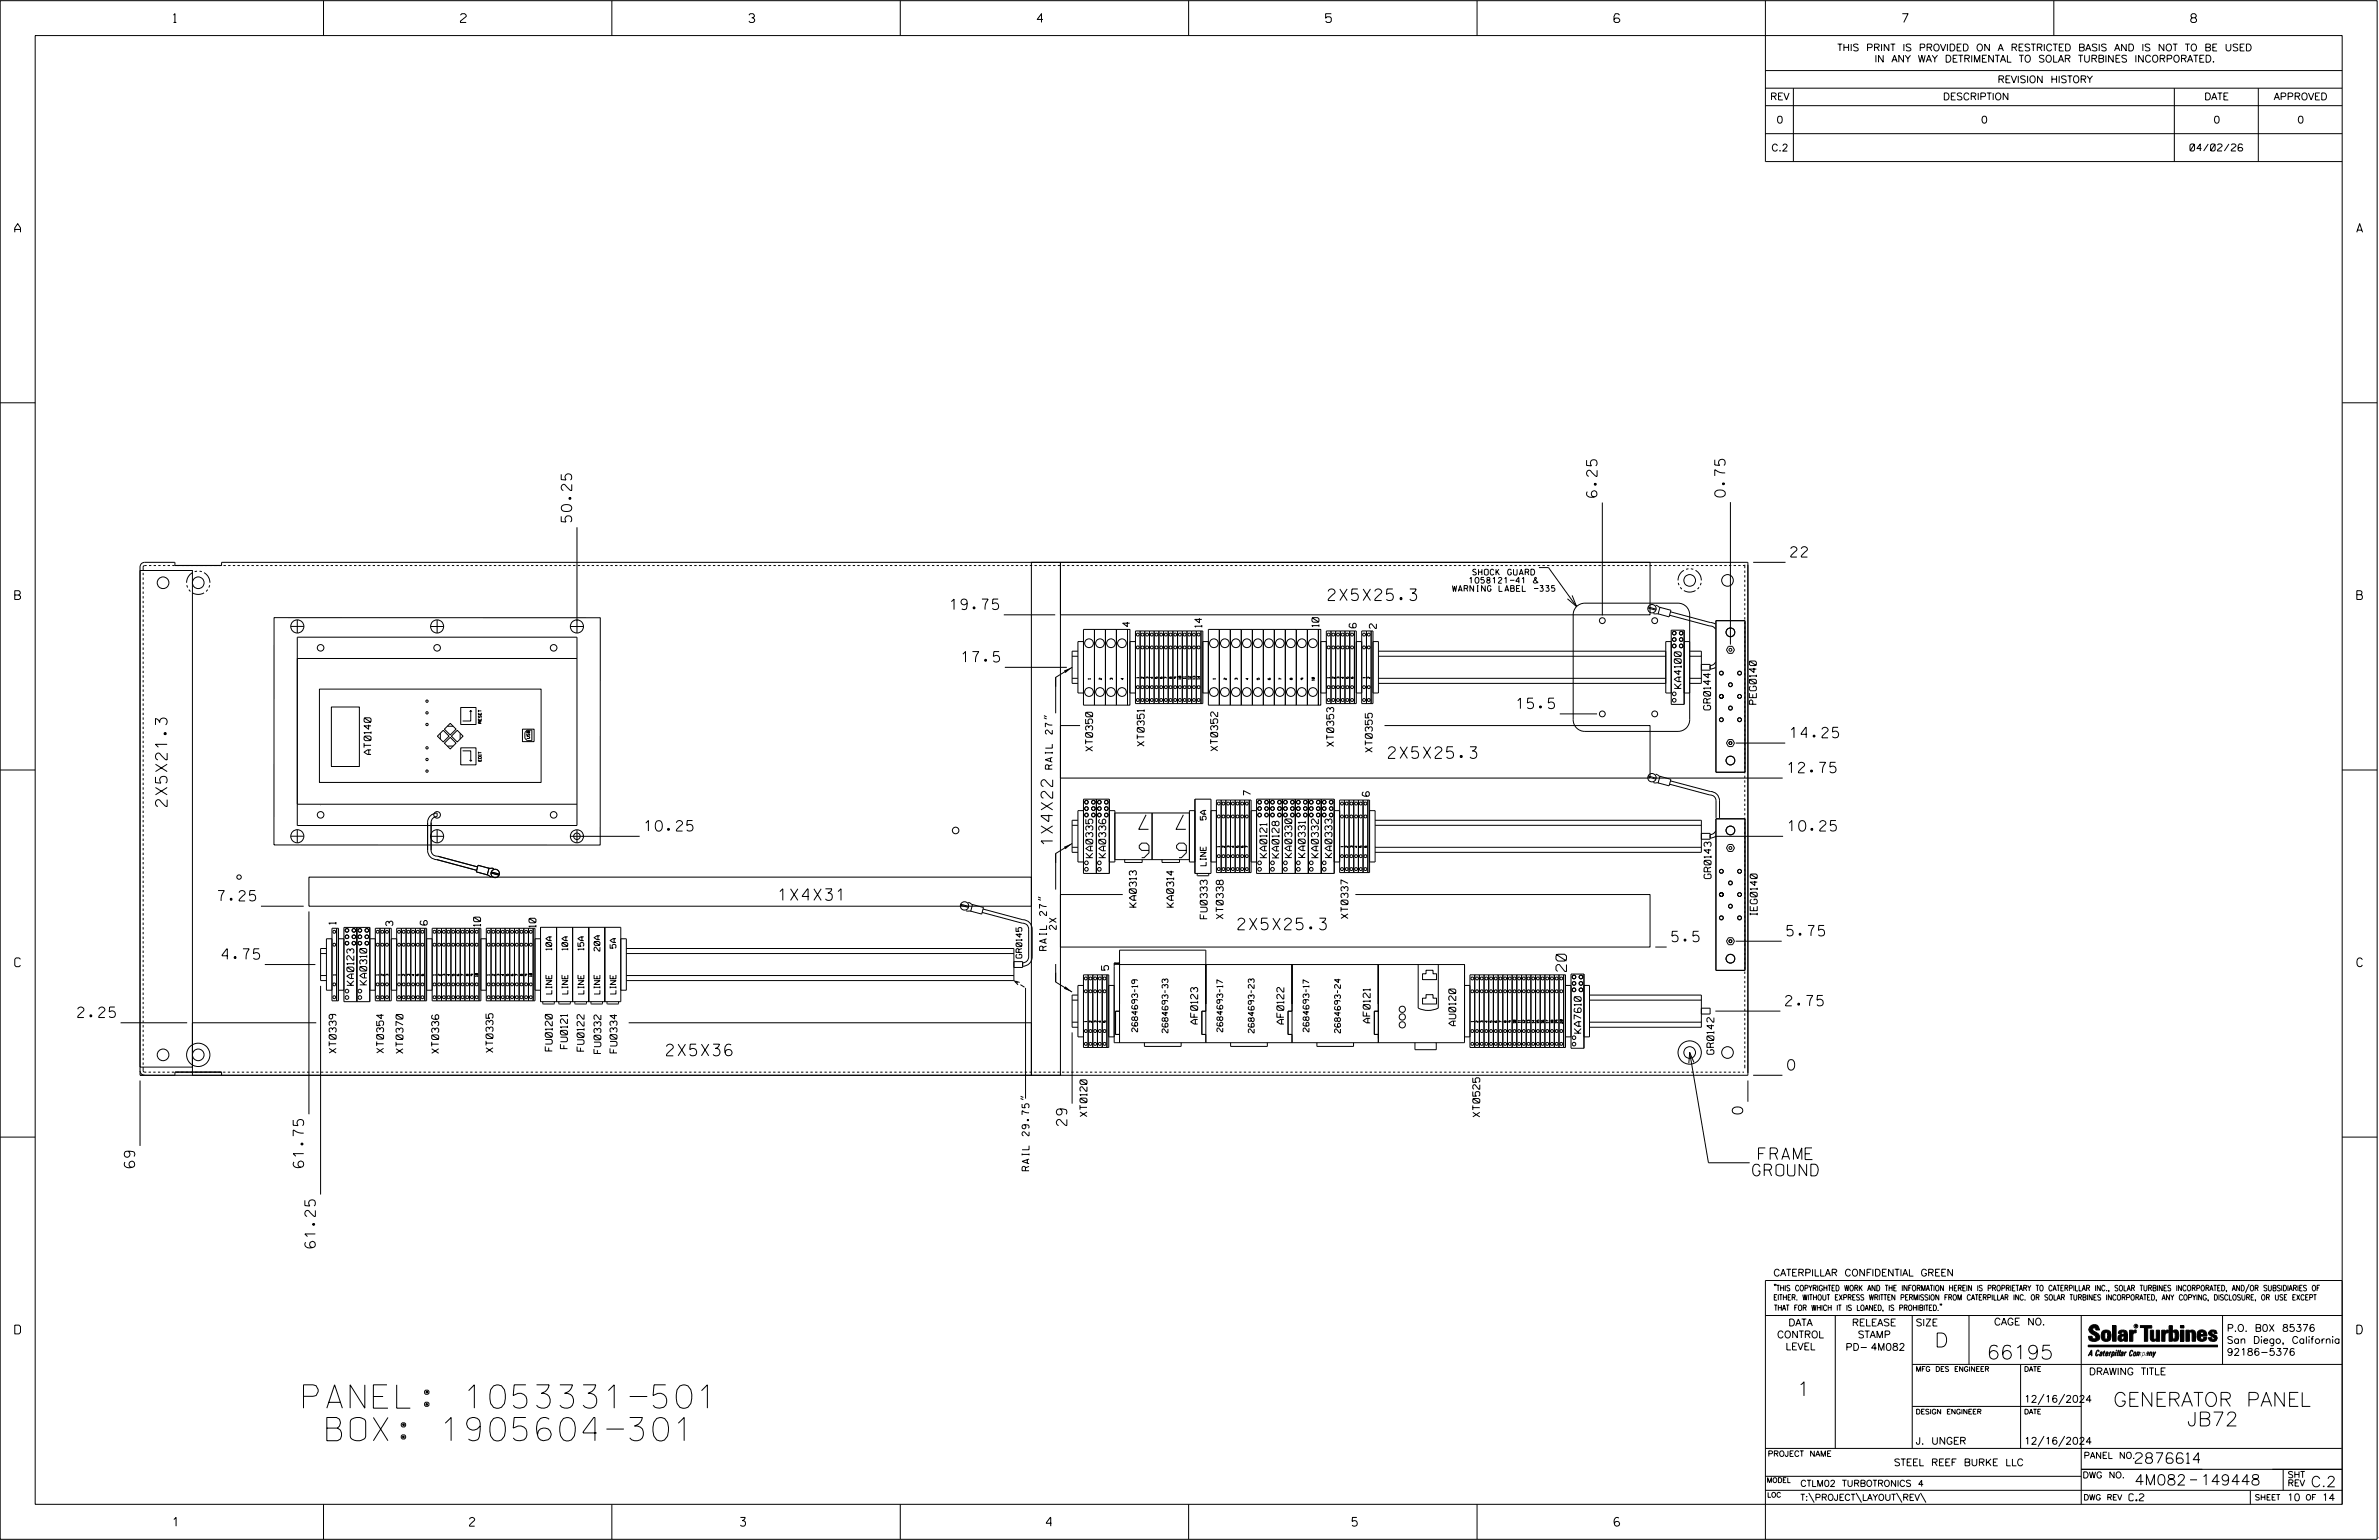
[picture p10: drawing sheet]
<svg xmlns="http://www.w3.org/2000/svg" width="864mm" height="559mm" viewBox="0 0 864 559" stroke-linecap="round" stroke-linejoin="round" font-family="sans-serif">
<defs><g id="words">
<g font-size="8.5">
<text x="110.2" y="510.9">PANEL: 1053331-501</text>
<text x="118.6" y="522.8">BOX: 1905604-301</text>
</g>
<g font-size="5.3">
<text x="416.9" y="295.7" transform="rotate(-180 416.9 295.7)">7</text>
<text x="430.4" y="295.7" transform="rotate(-180 430.4 295.7)">7</text>
<text x="417.1" y="305.9" transform="rotate(-180 417.1 305.9)">6</text>
<text x="430.6" y="305.9" transform="rotate(-180 430.6 305.9)">6</text>
</g>
<g font-size="5.1">
<text x="702.3" y="488.8">D</text>
<text x="721.2" y="493.2">66195</text>
<text x="652.2" y="506.5">1</text>
<text x="767.1" y="510.3">GENERATOR PANEL</text>
<text x="793.9" y="517.4">JB72</text>
</g>
<g font-size="4.2">
<text x="482.2" y="217.9">2X5X25.3</text>
<text x="504" y="275.2">2X5X25.3</text>
<text x="60.7" y="292.6" transform="rotate(-90 60.7 292.6)">2X5X21.3</text>
<text x="382.1" y="306.6" transform="rotate(-90 382.1 306.6)">1X4X22</text>
<text x="282.7" y="326.7">1X4X31</text>
<text x="449.4" y="337.4">2X5X25.3</text>
<text x="241.9" y="383.1">2X5X36</text>
<text x="638.4" y="420.8">FRAME</text>
<text x="636.2" y="426.7">GROUND</text>
</g>
<g font-size="3.8">
<text x="579.7" y="180.5" transform="rotate(-90 579.7 180.5)">6.25</text>
<text x="626.3" y="180.3" transform="rotate(-90 626.3 180.3)">0.75</text>
<text x="207.5" y="189.4" transform="rotate(-90 207.5 189.4)">50.25</text>
<text x="650.1" y="202.2">22</text>
<text x="345" y="221.2">19.75</text>
<text x="349.2" y="240.2">17.5</text>
<text x="550.6" y="257.1">15.5</text>
<text x="650" y="267.7">14.25</text>
<text x="649" y="280.4">12.75</text>
<text x="234.1" y="301.6">10.25</text>
<text x="649.2" y="301.6">10.25</text>
<text x="79.2" y="326.9">7.25</text>
<text x="606.9" y="341.7">5.5</text>
<text x="648.7" y="339.6">5.75</text>
<text x="80.6" y="348.1">4.75</text>
<text x="568.6" y="352.5" transform="rotate(-90 568.6 352.5)">20</text>
<text x="648.2" y="365">2.75</text>
<text x="28.2" y="369.2">2.25</text>
<text x="648.9" y="388.3">0</text>
<text x="632.6" y="404.2" transform="rotate(-90 632.6 404.2)">0</text>
<text x="387.3" y="408.4" transform="rotate(-90 387.3 408.4)">29</text>
<text x="48.9" y="423.7" transform="rotate(-90 48.9 423.7)">69</text>
<text x="110.2" y="423.7" transform="rotate(-90 110.2 423.7)">61.75</text>
<text x="114.5" y="452.8" transform="rotate(-90 114.5 452.8)">61.25</text>
<text x="775.1" y="531">2876614</text>
<text x="774.8" y="538.9">4M082</text>
<text x="798.8" y="538.9">149448</text>
<text x="838.8" y="539.5">C.2</text>
</g>
<g font-size="3.2">
<text x="63" y="8.2">1</text>
<text x="167.2" y="8.2">2</text>
<text x="271.8" y="8.2">3</text>
<text x="376.5" y="8.2">4</text>
<text x="481.2" y="8.2">5</text>
<text x="690.6" y="8.2">7</text>
<text x="795.3" y="8.2">8</text>
<text x="5.4" y="84.3">A</text>
<text x="855.5" y="84.3">A</text>
<text x="5.4" y="217.5">B</text>
<text x="855.6" y="217.5">B</text>
<text x="5.4" y="350.8">C</text>
<text x="855.6" y="350.8">C</text>
<text x="5.4" y="484">D</text>
<text x="855.6" y="484">D</text>
<text x="62.8" y="553.8">1</text>
<text x="170.4" y="553.8">2</text>
<text x="268.8" y="553.8">3</text>
<text x="379.8" y="553.8">4</text>
<text x="490.8" y="553.8">5</text>
<text x="585.9" y="553.8">6</text>
</g>
<g font-size="2.5">
<text x="666.9" y="18.5">THIS PRINT IS PROVIDED ON A RESTRICTED BASIS AND IS NOT TO BE USED</text>
<text x="680.5" y="22.6">IN ANY WAY DETRIMENTAL TO SOLAR TURBINES INCORPORATED.</text>
<text x="725.1" y="30">REVISION HISTORY</text>
<text x="642.6" y="36.3">REV</text>
<text x="705.3" y="36.3">DESCRIPTION</text>
<text x="800.2" y="36.3">DATE</text>
<text x="825.4" y="36.3">APPROVED</text>
<text x="644.9" y="44.7">0</text>
<text x="719.1" y="44.7">0</text>
<text x="803.5" y="44.7">0</text>
<text x="834" y="44.7">0</text>
<text x="643" y="54.8">C.2</text>
<text x="795" y="54.8">04/02/26</text>
<text x="410.1" y="227.4" transform="rotate(-90 410.1 227.4)">4</text>
<text x="436.3" y="227.6" transform="rotate(-90 436.3 227.6)">14</text>
<text x="478.8" y="227.4" transform="rotate(-90 478.8 227.4)">10</text>
<text x="499.6" y="228" transform="rotate(-90 499.6 228)">2</text>
<text x="610.3" y="249.8" transform="rotate(-90 610.3 249.8)">KA4100</text>
<text x="620.9" y="257.6" transform="rotate(-90 620.9 257.6)">GR0144</text>
<text x="637.6" y="255.5" transform="rotate(-90 637.6 255.5)">PEG0140</text>
<text x="134.7" y="273.8" transform="rotate(-90 134.7 273.8)">AT0140</text>
<text x="396.6" y="272.5" transform="rotate(-90 396.6 272.5)">XT0350</text>
<text x="415.4" y="270.7" transform="rotate(-90 415.4 270.7)">XT0351</text>
<text x="442" y="272.4" transform="rotate(-90 442 272.4)">XT0352</text>
<text x="484.2" y="270.8" transform="rotate(-90 484.2 270.8)">XT0353</text>
<text x="498.2" y="272.9" transform="rotate(-90 498.2 272.9)">XT0355</text>
<text x="382" y="279.1" transform="rotate(-90 382 279.1)">RAIL 27&quot;</text>
<text x="453.9" y="288.6" transform="rotate(-90 453.9 288.6)">7</text>
<text x="497.1" y="288.9" transform="rotate(-90 497.1 288.9)">6</text>
<text x="396.7" y="311.2" transform="rotate(-90 396.7 311.2)">KA0335</text>
<text x="401.4" y="311.2" transform="rotate(-90 401.4 311.2)">KA0336</text>
<text x="459.9" y="311.2" transform="rotate(-90 459.9 311.2)">KA0121</text>
<text x="464.3" y="311.3" transform="rotate(-90 464.3 311.3)">KA0128</text>
<text x="469" y="311.2" transform="rotate(-90 469 311.2)">KA0330</text>
<text x="473.8" y="311.1" transform="rotate(-90 473.8 311.1)">KA0331</text>
<text x="478.6" y="311.2" transform="rotate(-90 478.6 311.2)">KA0332</text>
<text x="483.5" y="311.2" transform="rotate(-90 483.5 311.2)">KA0333</text>
<text x="621.1" y="318.8" transform="rotate(-90 621.1 318.8)">GR0143</text>
<text x="412.5" y="329.2" transform="rotate(-90 412.5 329.2)">KA0313</text>
<text x="426.1" y="329.2" transform="rotate(-90 426.1 329.2)">KA0314</text>
<text x="122" y="335.4" transform="rotate(-90 122 335.4)">1</text>
<text x="142.6" y="335.9" transform="rotate(-90 142.6 335.9)">3</text>
<text x="155.1" y="335.7" transform="rotate(-90 155.1 335.7)">6</text>
<text x="438.2" y="333.4" transform="rotate(-90 438.2 333.4)">FU0333</text>
<text x="444" y="333.4" transform="rotate(-90 444 333.4)">XT0338</text>
<text x="489.4" y="333.3" transform="rotate(-90 489.4 333.3)">XT0337</text>
<text x="637.9" y="332.1" transform="rotate(-90 637.9 332.1)">IEG0140</text>
<text x="174.4" y="336.1" transform="rotate(-90 174.4 336.1)">10</text>
<text x="194.6" y="336.5" transform="rotate(-90 194.6 336.5)">10</text>
<text x="383.4" y="337.2" transform="rotate(-90 383.4 337.2)">2X</text>
<text x="379.9" y="344.9" transform="rotate(-90 379.9 344.9)">RAIL 27&quot;</text>
<text x="402.4" y="352" transform="rotate(-90 402.4 352)">5</text>
<text x="128.4" y="357.6" transform="rotate(-90 128.4 357.6)">KA0123</text>
<text x="133.1" y="357.4" transform="rotate(-90 133.1 357.4)">KA0310</text>
<text x="434.8" y="371.6" transform="rotate(-90 434.8 371.6)">AF0123</text>
<text x="466.1" y="371.6" transform="rotate(-90 466.1 371.6)">AF0122</text>
<text x="497.4" y="371.2" transform="rotate(-90 497.4 371.2)">AF0121</text>
<text x="528.5" y="372.2" transform="rotate(-90 528.5 372.2)">AU0120</text>
<text x="574" y="374.9" transform="rotate(-90 574 374.9)">KA7610</text>
<text x="122" y="382.1" transform="rotate(-90 122 382.1)">XT0339</text>
<text x="139.3" y="382.1" transform="rotate(-90 139.3 382.1)">XT0354</text>
<text x="146.3" y="382.2" transform="rotate(-90 146.3 382.2)">XT0370</text>
<text x="159.2" y="382.2" transform="rotate(-90 159.2 382.2)">XT0336</text>
<text x="179" y="381.8" transform="rotate(-90 179 381.8)">XT0335</text>
<text x="200.5" y="381.4" transform="rotate(-90 200.5 381.4)">FU0120</text>
<text x="206" y="380.5" transform="rotate(-90 206 380.5)">FU0121</text>
<text x="212" y="381.4" transform="rotate(-90 212 381.4)">FU0122</text>
<text x="218.1" y="382.3" transform="rotate(-90 218.1 382.3)">FU0332</text>
<text x="224" y="382.1" transform="rotate(-90 224 382.1)">FU0334</text>
<text x="622.1" y="382.5" transform="rotate(-90 622.1 382.5)">GR0142</text>
<text x="394.6" y="405.1" transform="rotate(-90 394.6 405.1)">XT0120</text>
<text x="537.2" y="405.3" transform="rotate(-90 537.2 405.3)">XT0525</text>
<text x="373.5" y="424.8" transform="rotate(-90 373.5 424.8)">RAIL 29.75&quot;</text>
<text x="643.8" y="463">CATERPILLAR CONFIDENTIAL GREEN</text>
<text x="645.1" y="485.5">CONTROL</text>
<text x="649.2" y="481.1">DATA</text>
<text x="672.3" y="481.1">RELEASE</text>
<text x="674.4" y="485.5">STAMP</text>
<text x="695.4" y="481.1">SIZE</text>
<text x="723.8" y="480.8">CAGE NO.</text>
<text x="808.4" y="483.1">P.O. B0X 85376</text>
<text x="648.2" y="489.8">LEVEL</text>
<text x="669.9" y="490">PD- 4M082</text>
<text x="808.4" y="487.5">San Diego, California</text>
<text x="808.4" y="491.8">92186-5376</text>
<text x="758.3" y="498.9">DRAWING TITLE</text>
<text x="734.8" y="508.9">12/16/2024</text>
<text x="695.4" y="524.1">J. UNGER</text>
<text x="734.8" y="524.1">12/16/2024</text>
<text x="687.5" y="531.9">STEEL REEF BURKE LLC</text>
<text x="772.8" y="544.6">C.2</text>
<text x="830.2" y="544.6">10</text>
<text x="842.9" y="544.6">14</text>
</g>
<g font-size="2.3">
<text x="756.4" y="529.2">PANEL NO.</text>
<text x="653.5" y="539.4">CTLM02 TURBOTRONICS 4</text>
<text x="756" y="536.3">DWG NO.</text>
<text x="830.4" y="539.3">REV</text>
<text x="830.4" y="536.2">SHT</text>
<text x="653.5" y="544.5">T:\PROJECT\LAYOUT\REV\</text>
</g>
<g font-size="2.1">
<text x="534.6" y="208.7">SHOCK GUARD</text>
<text x="527.3" y="214.6">WARNING LABEL -335</text>
<text x="533.4" y="211.6">1058121-41 &amp;</text>
<text x="437.8" y="297.5" transform="rotate(-90 437.8 297.5)">5A</text>
<text x="437.8" y="314.2" transform="rotate(-90 437.8 314.2)">LINE</text>
<text x="200.3" y="344.8" transform="rotate(-90 200.3 344.8)">10A</text>
<text x="206.1" y="344.8" transform="rotate(-90 206.1 344.8)">10A</text>
<text x="211.9" y="344.8" transform="rotate(-90 211.9 344.8)">15A</text>
<text x="217.8" y="345.1" transform="rotate(-90 217.8 345.1)">20A</text>
<text x="223.6" y="344.1" transform="rotate(-90 223.6 344.1)">5A</text>
<text x="371" y="347.7" transform="rotate(-90 371 347.7)">GR0145</text>
<text x="200.3" y="360.7" transform="rotate(-90 200.3 360.7)">LINE</text>
<text x="206.1" y="360.7" transform="rotate(-90 206.1 360.7)">LINE</text>
<text x="211.9" y="360.7" transform="rotate(-90 211.9 360.7)">LINE</text>
<text x="217.8" y="360.7" transform="rotate(-90 217.8 360.7)">LINE</text>
<text x="223.6" y="360.7" transform="rotate(-90 223.6 360.7)">LINE</text>
<text x="413" y="374.4" transform="rotate(-90 413 374.4)">2684693-19</text>
<text x="424" y="374.7" transform="rotate(-90 424 374.7)">2684693-33</text>
<text x="443.9" y="374.4" transform="rotate(-90 443.9 374.4)">2684693-17</text>
<text x="455.3" y="374.8" transform="rotate(-90 455.3 374.8)">2684693-23</text>
<text x="475.2" y="374.4" transform="rotate(-90 475.2 374.4)">2684693-17</text>
<text x="486.6" y="374.8" transform="rotate(-90 486.6 374.8)">2684693-24</text>
</g>
<g font-size="2">
<text x="643.8" y="468.4">&quot;THIS COPYRIGHTED WORK AND THE INFORMATION HEREIN IS PROPRIETARY TO CATERPILLAR INC., SOLAR TURBINES INCORPORATED, AND/OR SUBSIDIARIES OF</text>
<text x="643.8" y="471.8">EITHER. WITHOUT EXPRESS WRITTEN PERMISSION FROM CATERPILLAR INC. OR SOLAR TURBINES INCORPORATED, ANY COPYING, DISCLOSURE, OR USE EXCEPT</text>
<text x="644" y="475.6">THAT FOR WHICH IT IS LOANED, IS PROHIBITED.&quot;</text>
<text x="641.7" y="528.5">PROJECT NAME</text>
<text x="756.3" y="544.3">DWG REV</text>
<text x="818.5" y="544.3">SHEET</text>
<text x="836.9" y="544.3">OF</text>
</g>
<g font-size="1.8">
<text x="695.4" y="497.6">MFG DES ENGINEER</text>
<text x="734.8" y="497.6">DATE</text>
<text x="695.4" y="513.1">DESIGN ENGINEER</text>
<text x="734.8" y="513.1">DATE</text>
<text x="641.3" y="538">MODEL</text>
<text x="641.5" y="543.3">LOC</text>
</g>
<g font-size="1.1">
<text x="174.7" y="262.5" transform="rotate(-90 174.7 262.5)">RESET</text>
<text x="192.3" y="268" transform="rotate(-90 192.3 268)">USB</text>
<text x="174.7" y="276.2" transform="rotate(-90 174.7 276.2)">EDIT</text>
</g>
<text font-size=".9" x="775.1" y="481.7">R</text>
<g font-size=".8">
<text x="395.8" y="246.5" transform="rotate(-90 395.8 246.5)">1</text>
<text x="399.8" y="246.6" transform="rotate(-90 399.8 246.6)">2</text>
<text x="403.8" y="246.6" transform="rotate(-90 403.8 246.6)">3</text>
<text x="407.8" y="246.6" transform="rotate(-90 407.8 246.6)">4</text>
<text x="413.4" y="246" transform="rotate(-90 413.4 246)">1</text>
<text x="415.1" y="246.2" transform="rotate(-90 415.1 246.2)">2</text>
<text x="416.8" y="246.2" transform="rotate(-90 416.8 246.2)">3</text>
<text x="418.5" y="246.2" transform="rotate(-90 418.5 246.2)">4</text>
<text x="420.2" y="246.2" transform="rotate(-90 420.2 246.2)">5</text>
<text x="421.9" y="246.2" transform="rotate(-90 421.9 246.2)">6</text>
<text x="423.6" y="246.2" transform="rotate(-90 423.6 246.2)">7</text>
<text x="425.3" y="246.2" transform="rotate(-90 425.3 246.2)">8</text>
<text x="427" y="246.2" transform="rotate(-90 427 246.2)">9</text>
<text x="428.7" y="246.5" transform="rotate(-90 428.7 246.5)">10</text>
<text x="430.4" y="246.3" transform="rotate(-90 430.4 246.3)">11</text>
<text x="432.1" y="246.5" transform="rotate(-90 432.1 246.5)">12</text>
<text x="433.8" y="246.5" transform="rotate(-90 433.8 246.5)">13</text>
<text x="435.5" y="246.5" transform="rotate(-90 435.5 246.5)">14</text>
<text x="441.2" y="246.5" transform="rotate(-90 441.2 246.5)">1</text>
<text x="445.2" y="246.6" transform="rotate(-90 445.2 246.6)">2</text>
<text x="449.2" y="246.6" transform="rotate(-90 449.2 246.6)">3</text>
<text x="453.2" y="246.6" transform="rotate(-90 453.2 246.6)">4</text>
<text x="457.1" y="246.6" transform="rotate(-90 457.1 246.6)">5</text>
<text x="461.1" y="246.6" transform="rotate(-90 461.1 246.6)">6</text>
<text x="465.1" y="246.6" transform="rotate(-90 465.1 246.6)">7</text>
<text x="469.1" y="246.6" transform="rotate(-90 469.1 246.6)">8</text>
<text x="473.1" y="246.6" transform="rotate(-90 473.1 246.6)">9</text>
<text x="477.1" y="246.9" transform="rotate(-90 477.1 246.9)">10</text>
<text x="482.7" y="246" transform="rotate(-90 482.7 246)">1</text>
<text x="484.4" y="246.2" transform="rotate(-90 484.4 246.2)">2</text>
<text x="486.1" y="246.2" transform="rotate(-90 486.1 246.2)">3</text>
<text x="487.8" y="246.2" transform="rotate(-90 487.8 246.2)">4</text>
<text x="489.5" y="246.2" transform="rotate(-90 489.5 246.2)">5</text>
<text x="491.2" y="246.2" transform="rotate(-90 491.2 246.2)">6</text>
<text x="495.6" y="246" transform="rotate(-90 495.6 246)">1</text>
<text x="497.3" y="246.2" transform="rotate(-90 497.3 246.2)">2</text>
<text x="442.9" y="307.4" transform="rotate(-90 442.9 307.4)">1</text>
<text x="444.6" y="307.5" transform="rotate(-90 444.6 307.5)">2</text>
<text x="446.3" y="307.5" transform="rotate(-90 446.3 307.5)">3</text>
<text x="448" y="307.5" transform="rotate(-90 448 307.5)">4</text>
<text x="449.7" y="307.5" transform="rotate(-90 449.7 307.5)">5</text>
<text x="487.6" y="307.4" transform="rotate(-90 487.6 307.4)">1</text>
<text x="489.3" y="307.5" transform="rotate(-90 489.3 307.5)">2</text>
<text x="491" y="307.5" transform="rotate(-90 491 307.5)">3</text>
<text x="492.7" y="307.5" transform="rotate(-90 492.7 307.5)">4</text>
<text x="494.4" y="307.5" transform="rotate(-90 494.4 307.5)">5</text>
<text x="121.8" y="353.9" transform="rotate(-90 121.8 353.9)">1</text>
<text x="137.5" y="353.9" transform="rotate(-90 137.5 353.9)">1</text>
<text x="145.3" y="353.9" transform="rotate(-90 145.3 353.9)">1</text>
<text x="158.1" y="353.9" transform="rotate(-90 158.1 353.9)">1</text>
<text x="177.8" y="353.9" transform="rotate(-90 177.8 353.9)">1</text>
<text x="139.2" y="354" transform="rotate(-90 139.2 354)">2</text>
<text x="140.9" y="354" transform="rotate(-90 140.9 354)">3</text>
<text x="147" y="354" transform="rotate(-90 147 354)">2</text>
<text x="148.7" y="354" transform="rotate(-90 148.7 354)">3</text>
<text x="150.4" y="354" transform="rotate(-90 150.4 354)">4</text>
<text x="152.1" y="354" transform="rotate(-90 152.1 354)">5</text>
<text x="159.8" y="354" transform="rotate(-90 159.8 354)">2</text>
<text x="161.5" y="354" transform="rotate(-90 161.5 354)">3</text>
<text x="163.2" y="354" transform="rotate(-90 163.2 354)">4</text>
<text x="164.9" y="354" transform="rotate(-90 164.9 354)">5</text>
<text x="166.6" y="354" transform="rotate(-90 166.6 354)">6</text>
<text x="168.3" y="354" transform="rotate(-90 168.3 354)">7</text>
<text x="170" y="354" transform="rotate(-90 170 354)">8</text>
<text x="173.4" y="354.3" transform="rotate(-90 173.4 354.3)">10</text>
<text x="179.5" y="354" transform="rotate(-90 179.5 354)">2</text>
<text x="181.2" y="354" transform="rotate(-90 181.2 354)">3</text>
<text x="182.9" y="354" transform="rotate(-90 182.9 354)">4</text>
<text x="184.6" y="354" transform="rotate(-90 184.6 354)">5</text>
<text x="188" y="354" transform="rotate(-90 188 354)">7</text>
<text x="189.7" y="354" transform="rotate(-90 189.7 354)">8</text>
<text x="191.4" y="354" transform="rotate(-90 191.4 354)">9</text>
<text x="193.1" y="354.3" transform="rotate(-90 193.1 354.3)">10</text>
<text x="394.6" y="370.8" transform="rotate(-90 394.6 370.8)">1</text>
<text x="396.3" y="371" transform="rotate(-90 396.3 371)">2</text>
<text x="398" y="371" transform="rotate(-90 398 371)">3</text>
<text x="399.7" y="371" transform="rotate(-90 399.7 371)">4</text>
<text x="401.4" y="371" transform="rotate(-90 401.4 371)">5</text>
<text x="534.9" y="370.8" transform="rotate(-90 534.9 370.8)">1</text>
<text x="536.6" y="371" transform="rotate(-90 536.6 371)">2</text>
<text x="538.3" y="371" transform="rotate(-90 538.3 371)">3</text>
<text x="540" y="371" transform="rotate(-90 540 371)">4</text>
<text x="541.7" y="371" transform="rotate(-90 541.7 371)">5</text>
<text x="545.1" y="371" transform="rotate(-90 545.1 371)">7</text>
<text x="546.8" y="371" transform="rotate(-90 546.8 371)">8</text>
<text x="548.5" y="371" transform="rotate(-90 548.5 371)">9</text>
<text x="550.2" y="371.2" transform="rotate(-90 550.2 371.2)">10</text>
<text x="551.9" y="371.1" transform="rotate(-90 551.9 371.1)">11</text>
<text x="553.6" y="371.2" transform="rotate(-90 553.6 371.2)">12</text>
<text x="555.3" y="371.2" transform="rotate(-90 555.3 371.2)">13</text>
<text x="557" y="371.2" transform="rotate(-90 557 371.2)">14</text>
<text x="558.7" y="371.2" transform="rotate(-90 558.7 371.2)">15</text>
<text x="560.4" y="371.2" transform="rotate(-90 560.4 371.2)">16</text>
<text x="562.1" y="371.2" transform="rotate(-90 562.1 371.2)">17</text>
<text x="563.8" y="371.2" transform="rotate(-90 563.8 371.2)">18</text>
<text x="565.5" y="371.2" transform="rotate(-90 565.5 371.2)">19</text>
<text x="567.2" y="371.4" transform="rotate(-90 567.2 371.4)">20</text>
</g>
</g></defs>
<g fill="none" stroke="#000" stroke-width=".36">
<path d="M.1 .2h862.8v558.4h-862.8zM12.8 12.9h837.4v533h-837.4zM117.4 .2v12.7M222.1 .2v12.7M326.8 .2v12.7M431.5 .2v12.7M536.2 .2v12.7M587.9 5.5l-.5-.5h-1l-.5 1v1.7l.5 .4h1l.6-.4v-.6l-.6-.5h-1l-.5 .5M640.9 .2v58.4h209.3M745.6 .2v12.7M640.9 25.6h209.3M640.9 32h209.3"/>
<path d="M640.9 38.3h209.3M651 32v26.6M789.3 32v26.6M819.8 32v26.6M640.9 48.5h209.3M.1 146.2h12.7M850.2 146.2h12.7M209.4 191.3v38.4M581.7 182.4v40.9M628.2 182.2v51.7M50.8 207h19.1v180.2h-19.1zM51.3 204.5l1.2-.5h11v1.2h16.9v-1.2h554.1v186.2h-583.7v-184.5z"/>
<path d="M52 207.9v.8M52 209.6v.8M52 211.2v.9M52 212.9v.9M52 214.6v.9M52 216.3v.9M52 218v.9M52 219.7v.9M53.2 205.2l-1.2 .3v1.5M54.1 205.2h.8M55.8 205.2h.8M57.5 205.2h.8"/>
<path d="M59.2 205.2h.8M60.9 205.2h.8M62.5 205.2h.9M67.8 212.3l.3 .9M68.5 214l.6 .6M69.8 215.1l1.9 .6 2.4-.6M69.8 207.8l-1.4 1.4-.7 2.3M71.5 207.3l-.8 .1M72.4 207.3l.9 .1M74.1 207.8l1.4 1.4 .7 2.3M75.4 214l-.6 .6M76.1 212.3l-.3 .9"/>
<path d="M81.1 205.2h.9M82.8 205.2h.9M84.5 205.2h.9M86.2 205.2h.9M87.9 205.2h.9M89.6 205.2h.9M91.3 205.2h.8M93 205.2h.8M94.7 205.2h.8M96.4 205.2h.8M98.1 205.2h.8M99.8 205.2h.8"/>
<path d="M101.5 205.2h.8M103.2 205.2h.8M104.8 205.2h.9M106.5 205.2h.9M108.2 205.2h.8M109.9 205.2h.8M111.6 205.2h.8M113.3 205.2h.8M115 205.2h.8M116.7 205.2h.8M118.4 205.2h.8M120.1 205.2h.8"/>
<path d="M121.7 205.2h.9M123.4 205.2h.9M125.1 205.2h.9M126.8 205.2h.9M128.5 205.2h.9M130.2 205.2h.9M131.9 205.2h.9M133.6 205.2h.8M135.3 205.2h.8M137 205.2h.8M138.7 205.2h.8M140.4 205.2h.8"/>
<path d="M142.1 205.2h.8M143.8 205.2h.8M145.5 205.2h.8M147.1 205.2h.9M148.8 205.2h.8M150.5 205.2h.8M152.2 205.2h.8M153.9 205.2h.8M155.6 205.2h.8M157.3 205.2h.8M159 205.2h.8M160.7 205.2h.8"/>
<path d="M162.3 205.2h.9M164 205.2h.9M165.7 205.2h.9M167.4 205.2h.9M169.1 205.2h.9M170.8 205.2h.9M172.5 205.2h.9M174.2 205.2h.8M175.9 205.2h.8M177.6 205.2h.8M179.3 205.2h.8M181 205.2h.8"/>
<path d="M182.7 205.2h.8M184.4 205.2h.8M186.1 205.2h.8M187.7 205.2h.9M189.4 205.2h.9M191.1 205.2h.8M192.8 205.2h.8M194.5 205.2h.8M196.2 205.2h.8M197.9 205.2h.8M199.6 205.2h.8M201.3 205.2h.8"/>
<path d="M203 205.2h.8M204.6 205.2h.9M206.3 205.2h.9M208 205.2h.9M209.7 205.2h.9M211.4 205.2h.9M213.1 205.2h.9M214.8 205.2h.9M216.5 205.2h.8M218.2 205.2h.8M219.9 205.2h.8M221.6 205.2h.8"/>
<path d="M223.3 205.2h.8M225 205.2h.8M226.7 205.2h.8M228.4 205.2h.8M230 205.2h.9M231.7 205.2h.9M233.4 205.2h.8M235.1 205.2h.8M236.8 205.2h.8M238.5 205.2h.8M240.2 205.2h.8M241.9 205.2h.8"/>
<path d="M243.6 205.2h.8M245.3 205.2h.8M246.9 205.2h.9M248.6 205.2h.9M250.3 205.2h.9M252 205.2h.9M253.7 205.2h.9M255.4 205.2h.9M257.1 205.2h.9M258.8 205.2h.8M260.5 205.2h.8M262.2 205.2h.8"/>
<path d="M263.9 205.2h.8M265.6 205.2h.8M267.3 205.2h.8M269 205.2h.8M270.6 205.2h.9M272.3 205.2h.9M274 205.2h.8M275.7 205.2h.8M277.4 205.2h.8M279.1 205.2h.8M280.8 205.2h.8M282.5 205.2h.8"/>
<path d="M284.2 205.2h.8M285.9 205.2h.8M287.5 205.2h.9M289.2 205.2h.9M290.9 205.2h.9M292.6 205.2h.9M294.3 205.2h.9M296 205.2h.9M297.7 205.2h.9M299.4 205.2h.8M301.1 205.2h.8M302.8 205.2h.8"/>
<path d="M304.5 205.2h.8M306.2 205.2h.8M307.9 205.2h.8M309.6 205.2h.8M311.2 205.2h.9M312.9 205.2h.9M314.6 205.2h.9M316.3 205.2h.8M318 205.2h.8M319.7 205.2h.8M321.4 205.2h.8M323.1 205.2h.8"/>
<path d="M324.8 205.2h.8M326.5 205.2h.8M328.2 205.2h.8M329.8 205.2h.9M331.5 205.2h.9M333.2 205.2h.9M334.9 205.2h.9M336.6 205.2h.9M338.3 205.2h.9M340 205.2h.9M341.7 205.2h.8M343.4 205.2h.8"/>
<path d="M345.1 205.2h.8M346.8 205.2h.8M348.5 205.2h.8M350.2 205.2h.8M351.8 205.2h.9M353.5 205.2h.9M355.2 205.2h.9M356.9 205.2h.9M358.6 205.2h.8M360.3 205.2h.8M362 205.2h.8M363.7 205.2h.8"/>
<path d="M365.4 205.2h.8M367.1 205.2h.8M368.8 205.2h.8M370.5 205.2h.8M372.1 205.2h.9M373.8 205.2h.9M374.4 204h10.6v186.2h-10.6zM375.5 205.2h.9M377.2 205.2h.9M378.9 205.2h.9M380.6 205.2h.9M382.3 205.2h.9"/>
<path d="M384 205.2h.8M385 204h214v19.1h-214zM385.7 205.2h.8M387.4 205.2h.8M389.1 205.2h.8M390.8 205.2h.8M392.4 205.2h.9M394.1 205.2h.9M395.8 205.2h.9M397.5 205.2h.9M399.2 205.2h.8M400.9 205.2h.8"/>
<path d="M402.6 205.2h.8M404.3 205.2h.8M406 205.2h.8M407.7 205.2h.8M409.4 205.2h.8M411.1 205.2h.8M412.8 205.2h.8M414.4 205.2h.9M416.1 205.2h.9M417.8 205.2h.9M419.5 205.2h.9M421.2 205.2h.9"/>
<path d="M422.9 205.2h.9M424.6 205.2h.8M426.3 205.2h.8M428 205.2h.8M429.7 205.2h.8M431.4 205.2h.8M433 205.2h.9M434.7 205.2h.9M436.4 205.2h.9M438.1 205.2h.9M439.8 205.2h.9M441.5 205.2h.8"/>
<path d="M443.2 205.2h.8M444.9 205.2h.8M446.6 205.2h.8M448.3 205.2h.8M450 205.2h.8M451.7 205.2h.8M453.4 205.2h.8M455 205.2h.9M456.7 205.2h.9M458.4 205.2h.9M460.1 205.2h.9M461.8 205.2h.9"/>
<path d="M463.5 205.2h.9M465.2 205.2h.9M466.9 205.2h.8M468.6 205.2h.8M470.3 205.2h.8M472 205.2h.8M473.6 205.2h.9M475.3 205.2h.9M477 205.2h.9M478.7 205.2h.9M480.4 205.2h.9M482.1 205.2h.9"/>
<path d="M483.8 205.2h.8M485.5 205.2h.8M487.2 205.2h.8M488.9 205.2h.8M490.6 205.2h.8M492.3 205.2h.8M494 205.2h.8M495.7 205.2h.8M497.3 205.2h.9M499 205.2h.9M500.7 205.2h.9M502.4 205.2h.9"/>
<path d="M504.1 205.2h.9M505.8 205.2h.9M507.5 205.2h.9M509.2 205.2h.8M510.9 205.2h.8M512.6 205.2h.8M514.2 205.2h.9M515.9 205.2h.9M517.6 205.2h.9M519.3 205.2h.9M521 205.2h.9M522.7 205.2h.9"/>
<path d="M524.4 205.2h.9M526.1 205.2h.8M527.8 205.2h.8M529.5 205.2h.8M531.2 205.2h.8M532.9 205.2h.8M534.6 205.2h.8M536.3 205.2h.8M538 205.2h.8M539.6 205.2h.9M541.3 205.2h.9M543 205.2h.9"/>
<path d="M544.7 205.2h.9M546.4 205.2h.9M548.1 205.2h.9M549.8 205.2h.9M551.5 205.2h.8M553.2 205.2h.8M554.8 205.2h.9M556.5 205.2h.9M558.2 205.2h.9M558.7 206h3.4l10.2 14.1M559.9 205.2h.9M561.6 205.2h.9"/>
<path d="M563.3 205.2h.9M565 205.2h.9M566.7 205.2h.8M568.4 205.2h.8M570.1 205.2h.8M570.7 216l1.6 4.1-3.3-2.8M571.8 205.2h.8M573.5 205.2h.8M575.2 205.2h.8M576.9 205.2h.8M578.6 205.2h.8M580.2 205.2h.9"/>
<path d="M581.9 205.2h.9M583.6 205.2h.9M585.3 205.2h.9M587 205.2h.9M588.7 205.2h.9M590.4 205.2h.9M592.1 205.2h.8M593.8 205.2h.8M595.5 205.2h.8M597.1 205.2h.9M598.8 205.2h.9M600.5 205.2h.9"/>
<path d="M601 219.6l1.7 .8M602.2 205.2h.9M603.9 205.2h.9M605.6 205.2h.9M607.3 205.2h.9M609 205.2h.8M609.2 211.5l.3 .8M610 213.1l.6 .6M610.7 205.2h.8M611.3 214.3l1.8 .5 2.4-.5M611.3 206.9l-1.5 1.4-.7 2.3M612.4 205.2h.8"/>
<path d="M612.9 206.4l-.8 .2M613.8 206.4l.9 .2M614.1 205.2h.8M615.5 206.9l1.4 1.4 .7 2.3M615.8 205.2h.8M616.8 213.1l-.6 .6M617.5 205.2h.8M617.5 211.5l-.3 .8M619.2 205.2h.8M620.9 205.2h.8M622.5 205.2h.9M624.2 205.2h.9"/>
<path d="M625.9 205.2h.9M627.6 205.2h.9M629.3 205.2h.9M631 205.2h.9M632.7 205.2h.7M633.4 204.9v1.3M633.4 207v.9M633.4 208.7v.9M633.4 210.4v.8M633.4 212.1v.8M633.4 213.8v.8M633.4 215.5v.8"/>
<path d="M633.4 217.2v.8M633.4 218.9v.8M636.4 204h11.8M52 221.4v.8M52 223.1v.8M52 224.8v.8M52 226.5v.8M52 228.2v.8M52 229.9v.8M52 231.6v.8M52 233.3v.8M52 235v.8"/>
<path d="M52 236.6v.9M52 238.3v.9M99.5 224.1l118.4 .1v82.4h-118.5zM105.6 227.3h4.7M107.9 224.9v4.8M107.9 238.9h101.5M107.9 231.2h101.5v68.3h-101.5zM156.3 227.3h4.7M158.7 224.9v4.8M207 227.3h4.8M364.4 223.1h18.6M389.2 238.1h2.1"/>
<path d="M391.3 236.3h-2.1v11.7h2.1M393.3 232.8h-2v18.7h2M393.3 228.4h16v27.5h-16zM397.3 228.4v27.5M401.3 228.4v27.5M405.3 228.4v27.5M409.3 228.4h.9v27.5h-.9zM412.2 229h24.4v26.3h-24.4zM412.2 232.8h-2v18.7h2M413.9 229v26.3M415.6 229v26.3M417.3 229v26.3"/>
<path d="M419 229v26.3M420.7 229v26.3M422.4 229v26.3M424.1 229v26.3M425.8 229v26.3M427.5 229v26.3M429.2 229v26.3M430.9 229v26.3M432.6 229v26.3M434.3 229v26.3M436 229v26.3M436.6 232.8h2"/>
<path d="M438.6 228.4h40v27.5h-40zM442.6 228.4v27.5M446.6 228.4v27.5M450.6 228.4v27.5M454.6 228.4v27.5M458.6 228.4v27.5M462.6 228.4v27.5M466.6 228.4v27.5M470.6 228.4v27.5M474.6 228.4v27.5M478.6 228.4h.9v27.5h-.9zM481.5 232.8h-2v18.7h2"/>
<path d="M483.2 229v26.3h-1.7v-26.3h10.8v26.3h-7.4v-26.3M486.6 229v26.3M488.2 229v26.3M490 229v26.3M490.2 226.2l-.4 .4v.8l.8 .4h1.3l.4-.4v-.8l-.4-.4h-.4l-.5 .4v.8l.5 .4M491.7 229v26.3M492.3 232.8h2M494.3 229h4.1v26.3h-4.1zM496 229v26.3M497.7 229v26.3M498.4 232.8h2v18.7h-2M500.4 236.3h104.3"/>
<path d="M500.4 238.1h104.3M572.3 220.1l1.4-.9 1.6-.3h33.8a4.2 4.2 0 0 1 4.3 4.2v38.1a4.2 4.2 0 0 1-4.3 4.2h-33.8a4.2 4.2 0 0 1-4.2-4.2v-38.1l.3-1.6zM598.2 220.6l2.9 .8M598.3 220.2l2.9 .9M600.2 222.6l1.9 .2M602.6 220.4l4 1-.7 2.4-4-1.1zM606.1 223.2l15.6 4.1 1 1M606.4 222l15.3 4 1.1 .5M606.7 228.7h4.7v26.9h-4.7zM606.7 232.8h-2v18.7h2M611.4 232.8h2M613.4 236.3h4.2v11.7h-4.2"/>
<path d="M613.4 238.1h4.2M622.9 225.2h10.5v55h-10.5zM627.5 234.5h1.4l.7 1.3-.7 1.3h-1.4l-.8-1.3zM633.4 220.6v.8M633.4 222.3v.8M633.4 223.9v.9M633.4 225.6v.9M633.4 227.3v.9M633.4 229v.9M633.4 230.7v.9M633.4 232.4v.9M633.4 234.1v.8"/>
<path d="M633.4 235.8v.8M633.4 237.5v.8M633.4 239.1v.9M52 240v.9M52 241.7v.8M52 243.4v.8M52 245.1v.8M52 246.8v.8M52 248.5v.8M52 250.2v.8M52 251.8v.9M52 253.5v.9"/>
<path d="M52 255.2v.9M52 256.9v.9M52 258.6v.9M116 250h80.4v33.9h-80.4zM120.3 256.5h10.2v21.6h-10.2zM167.3 256.7h5.5v6.2h-5.5zM170.5 258.2l.4-.4v3.8h-3M170.9 257.8l.4 .4M364.8 242.1h22.5M379 259.7l.9 .4M383.2 245.8v13M389.2 242.1l-6 3.7v3.4"/>
<path d="M389.2 246.1h2.1M436.6 251.5h2M492.3 251.5h2M500.4 246.1h104.3M500.4 248h104.3M566.2 259h13.6M611.4 251.5h2M613.4 246.1h4.2M617.6 241.1h3.2v2.1h-3.2M622.8 242.1l-2 .6M622.8 240.1l-.6 .9-1.4 .5M633.4 240.8v.9"/>
<path d="M633.4 242.5v.9M633.4 244.2v.9M633.4 245.9v.9M633.4 247.6v.9M633.4 249.3v.9M633.4 251v.8M633.4 252.7v.8M633.4 254.4v.8M633.4 256.1v.8M633.4 257.8v.8M633.4 259.5v.8M.1 279.4h12.7"/>
<path d="M52 260.3v.9M52 262v.9M52 263.7v.8M52 265.4v.8M52 267.1v.8M52 268.8v.8M52 270.5v.8M52 272.2v.8M52 273.9v.8M52 275.6v.8M52 277.2v.9M52 278.9v.9"/>
<path d="M159.8 266.1v2.1M160.9 265l2.1 2.1-2.1 2.1-2.1-2.1zM162.4 263.5h2.1M162.4 270.7h2.1M163.4 267.5l2.2 2.2-2.2 2.1-2.1-2.1zM163.4 262.5l2.2 2.1-2.2 2.1-2.1-2.1zM166 265l2.1 2.1-2.1 2.1-2.1-2.1zM167 266.1v2.1M167.3 271.4h5.5v6.1h-5.5zM167.9 272.5h3v3.7M170.5 275.8l.4 .4M171.3 275.8l-.4 .4"/>
<path d="M189.7 264.6h4.2v4.5h-4.2zM191.4 264.9h1.7v3.8h-1.7l-.9-.8v-2.1zM379 260.5l.9 .4M392.1 263.3h-7.1v19h214v-19h-96.4M627.5 268.4h1.4l.7 1.2-.7 1.3h-1.4l-.8-1.3zM630.1 269.6h18M633.4 261.2v.8M633.4 262.9v.8M633.4 264.5v.9M633.4 266.2v.9M633.4 267.9v.9M633.4 269.6v.9"/>
<path d="M633.4 271.3v.9M633.4 273v.9M633.4 274.7v.9M633.4 276.4v.8M633.4 278.1v.8M633.4 279.8v.8M850.2 279.4h12.7M52 280.6v.9M52 282.3v.8M52 284v.8M52 285.7v.8M52 287.4v.8"/>
<path d="M52 289.1v.8M52 290.8v.8M52 292.5v.8M52 294.1v.9M52 295.8v.9M52 297.5v.9M52 299.2v.9M107.9 291.8h101.5M389.2 299.5h2.1M391.3 297.6h-2.1v11.7h2.1M393.3 294.1h-2v18.7h2M393.3 290h9.4v26.9h-9.4z"/>
<path d="M398 290v26.9M402.7 294.1h2v18.7h-2M404.7 295h27.1M418.2 295v16.9M433.8 290h5.8v26.9h-5.8zM433.8 294.1h-2v18.7h2M439.6 294.1h2M441.6 290.3h12.6v26.3h-12.6zM443.3 290.3v26.3M445 290.3v26.3M446.7 290.3v26.3M448.4 290.3v26.3"/>
<path d="M450.1 290.3v26.3M451.8 290.3v26.3M453.5 290.3v26.3M454.2 294.1h1.9M456.1 290h28.2v26.9h-28.2zM460.8 290v26.9M465.5 290v26.9M470.2 290v26.9M474.9 290v26.9M479.6 290v26.9M484.3 294.1h2M486.3 290.3h10.9v26.3h-10.9z"/>
<path d="M488 290.3v26.3M489.7 290.3v26.3M491.4 290.3v26.3M493.1 290.3v26.3M494.8 290.3v26.3M496.5 290.3v26.3M497.2 294.1h2v18.7h-2M499.2 297.6h118.4v11.7h-118.4M499.2 299.5h118.4M598.2 281.9l2.9 .8M598.3 281.6l2.9 .8M600.2 284l1.9 .1"/>
<path d="M600.9 282.3h46.2M601 280.9l1.7 .8M602.6 281.7l4 1.1-.7 2.4-4-1.1zM606.1 284.6l14.6 3.9a2.11 2.11 0 0 1 2.2 2.1v6.2M606.4 283.4l14.5 3.8a3.4 3.4 0 0 1 3.3 3.4v6.2M622.9 297.1h10.5v55h-10.5zM633.4 281.4v.9M633.4 283.1v.9M633.4 284.8v.9M633.4 286.5v.9M633.4 288.2v.9M633.4 289.9v.9"/>
<path d="M633.4 291.6v.9M633.4 293.3v.8M633.4 295v.8M633.4 296.7v.8M633.4 298.4v.8M52 300.9v.9M52 302.6v.9M52 304.3v.9M52 306v.8M52 307.7v.8M52 309.4v.8M52 311.1v.8"/>
<path d="M52 312.8v.8M52 314.5v.8M52 316.2v.8M52 317.9v.8M52 319.5v.9M105.6 303.4h4.7M107.9 301.1v4.7M112.1 318.3h262.3v10.5h-262.3zM156.3 303.5h4.7M158.7 301.1v4.7M173.4 314.6l-14.5-3.9a2.2 2.2 0 0 1-2.4-2.2v-10.1a2.17 2.17 0 0 1 2.1-2.1l.1-1.3a3.4 3.4 0 0 0-3.5 3.4v10.1a3.4 3.4 0 0 0 3.4 3.4l14.4 3.9M173.5 314l4 1.1-.6 2.3-4-1z"/>
<path d="M176.7 317.4l1.7 .8M177.4 315l1.8 .2M178.3 316.8l2.9 .8M178.3 316.4l3 .8M207 303.5h25.2M209.4 301.1v4.7M383.2 309.7v13.1M389.2 306.1l-6 3.6v3.4M389.2 307.4h2.1M404.7 311.9h27.1M408.3 311.9v1h6.3v-1M421.8 311.9v1h6.4v-1"/>
<path d="M434.6 316.9l.1 .9h3.9l.2-.9M439.6 312.8h2M450.6 307l-.1 .4 .7 .1v-.5l-.3 .1 .2 .4M453 307.4l-.8-.4v.5M454.2 312.8h1.9M484.3 312.8h2M495.4 307l-.2 .4 .8 .1v-.5l-.3 .1 .1 .4M499.2 307.4h118.4M617.6 302.4h3.2v2.1h-3.2M622.7 303.5h24.6M622.8 301.5l-1 1.1-1 .2M622.8 303.5l-2 .6"/>
<path d="M627.5 306.4h1.4l.7 1.3-.7 1.3h-1.4l-.8-1.3zM633.4 300.1v.8M633.4 301.8v.8M633.4 303.5v.8M633.4 305.2v.8M633.4 306.8v.9M633.4 308.5v.9M633.4 310.2v.9M633.4 311.9v.9M633.4 313.6v.9M633.4 315.3v.9M633.4 317v.9"/>
<path d="M633.4 318.7v.8M52 321.2v.9M52 322.9v.8M52 324.6v.8M52 326.3v.8M52 328v.8M52 329.7v.8M52 331.4v.8M52 333.1v.8M52 334.8v.8M52 336.4v.9M52 338.1v.9"/>
<path d="M52 339.8v.9M94.7 328.8h15.5M112.1 330.7v73.6M120.5 336.8h2.4v26.3h-2.4zM122.2 336.8v26.3M124.8 336.5h9.4v27h-9.4zM129.5 336.5v27M136.2 336.8h5.8v26.3h-5.8zM137.9 336.8v26.3M139.6 336.8v26.3M141.4 336.8v26.3M144 336.8h10.9v26.3h-10.9z"/>
<path d="M145.7 336.8v26.3M147.4 336.8v26.3M149.1 336.8v26.3M150.8 336.8v26.3M152.5 336.8v26.3M154.2 336.8v26.3M156.9 336.8h17.7v26.3h-17.7zM158.6 336.8v26.3M160.3 336.8v26.3M162 336.8v26.3M163.7 336.8v26.3M165.4 336.8v26.3"/>
<path d="M167.1 336.8v26.3M168.8 336.8v26.3M170.5 336.8v26.3M172.2 336.8v26.3M173.9 336.8v26.3M178.3 336.8v26.3M180 336.8v26.3M181.6 336.8v26.3M183.3 336.8v26.3M185 336.8v26.3M186.8 336.8v26.3M188.5 336.8v26.3"/>
<path d="M190.1 336.8v26.3M191.8 336.8v26.3M194.2 336.8v26.3h-17.7v-26.3h17v26.3M196.2 336.5h29.2v27h-29.2zM202 336.5v27M207.9 336.5v27M213.7 336.5v27M219.5 336.5v27M348.7 328.5l2.8 .7M348.8 328.1l2.8 .8M350.7 330.5l1.8 .2M351.5 327.4l1.7 .9"/>
<path d="M353 328.2l4 1.1-.6 2.4-4-1.1zM356.5 331.1l14.6 3.9a2.12 2.12 0 0 1 2.3 2.1v10.1a2.17 2.17 0 0 1-2.2 2.2M356.8 329.8l14.5 3.9a3.4 3.4 0 0 1 3.4 3.4v10.1a3.4 3.4 0 0 1-3.5 3.4M376.8 326.3l1 .4M376.8 325.5l1 .4M407.6 324.6h-22.6v19h214v-19h-107M633.4 320.4v.8M633.4 322.1v.8M633.4 323.7v.9M633.4 325.4v.9M633.4 327.1v.9M633.4 328.8v.9"/>
<path d="M633.4 330.5v.9M633.4 332.2v.9M633.4 333.9v.9M633.4 335.6v.8M633.4 337.3v.8M633.4 339v.8M52 341.5v.9M52 343.2v.9M52 344.9v.9M52 346.6v.9M52 348.3v.8M52 350v.8"/>
<path d="M52 351.7v.8M52 353.4v.8M52 355.1v.8M52 356.8v.8M52 358.5v.8M96.1 350h18.4M116.4 346h2.1M116.4 354h2.1M116.4 357.7v75.8M118.5 344.2h-2.1v11.6h2.1M120.5 340.6h-2v18.7h2M122.9 340.6h1.9"/>
<path d="M122.9 359.3h1.9M134.2 340.6h2M134.2 359.3h2M142 340.6h2M142 359.3h2M153.1 353.5l-.2 .4 .3 .1h.4l.2-.4h-.4l.1 .4M154.9 340.6h2M154.9 359.3h2M171.2 353.5l.1 .4-.3 .1v-.5l.7 .1M174.6 340.6h1.9M174.6 359.3h1.9M185.6 353.5l-.1 .4 .7 .1v-.5l-.3 .1 .1 .4"/>
<path d="M194.2 340.6h2M194.2 359.3h2M225.4 340.6h2v18.7h-2M227.4 344.2h140.7v11.6h-140.7M227.4 346h140.7M227.4 354h140.7M368.1 348.9h3.1v2.1h-3.1M372.3 358.5v40.1M383.2 353v3.3l6 3.7M383.2 349.8v6.5M393.3 357.6h-2v18.6h2M393.3 353.7h9.2v26.4h-9.2z"/>
<path d="M395 353.7v26.4M396.7 353.7v26.4M398.4 353.7v26.4M400.1 353.7v26.4M401.8 353.7v26.4M402.5 357.6h2M404.5 349.4v29h127.1v-28.4h-125.2M404.5 349.4h1.9l-1.9 .5h1.9zM469 350v28.4M500.3 350v28.4M514.8 350v15.8a8.3 8.3 0 0 0 7.3 0v-15.8M516.4 353.3h1.3v-1.2h2.5v1.2h1.3v2.2h-5.1z"/>
<path d="M531.6 357.6h2M533.6 353.7h34.7v26.4h-34.7zM535.3 353.7v26.4M537 353.7v26.4M538.7 353.7v26.4M540.4 353.7v26.4M542.1 353.7v26.4M543.8 353.7v26.4M545.5 353.7v26.4M547.2 353.7v26.4M548.9 353.7v26.4M550.6 353.7v26.4"/>
<path d="M552.3 353.7v26.4M554 353.7v26.4M555.7 353.7v26.4M557.4 353.7v26.4M559.1 353.7v26.4M560.8 353.7v26.4M562.5 353.7v26.4M564.2 353.7v26.4M565.9 353.7v26.4M567.6 353.7v26.4M568.3 357.6h2M570.3 353.4h4.7v27h-4.7z"/>
<path d="M575 357.6h2v18.6h-2M600.9 343.6h4.1M627.5 340.3h1.4l.7 1.2-.7 1.3h-1.4l-.8-1.3zM630.1 341.5h16.7M633.4 340.7v.8M633.4 342.4v.8M633.4 344.1v.8M633.4 345.8v.8M633.4 347.5v.8M633.4 349.1v.9M633.4 350.8v.9M633.4 352.5v.9"/>
<path d="M633.4 354.2v.9M633.4 355.9v.9M633.4 357.6v.9M633.4 359.3v.8M43.8 371.1h24.1M52 360.2v.8M52 361.8v.9M52 363.5v.8M52 365.2v.8M52 366.9v.8M52 368.6v.8M52 370.3v.8"/>
<path d="M52 372v.8M52 373.7v.8M52 375.4v.8M52 377v.9M52 378.7v.9M114.8 371.1h-45v19.1M197 363.5l.2 .8h3.8l.2-.8M202.8 363.5l.2 .8h3.9l.1-.8M208.7 363.5l.1 .8h3.9l.2-.8M214.5 363.5l.2 .8h3.8l.2-.8M220.3 363.5l.2 .8h3.9l.1-.8M228.2 371.1h146.2v19.1"/>
<path d="M389.2 374.6v25.9M389.2 362.9h2.1M389.2 370.9h2.1M391.3 361.1h-2.1v11.6h2.1M402.5 376.2h2M406.4 378.4v-33.6h31.3v33.6M406.4 366.9h-1.4v8.5h1.4M415.4 378.4v1.3h13.4v-1.3M437.7 366.9h-1.4v8.5h1.4M446.7 378.4v1.3h13.4v-1.3M469 366.9h-1.4v8.5h1.4M478 378.4v1.3h13.3v-1.3"/>
<path d="M500.3 366.9h-1.4v8.5h1.4M513.6 378.4v2.5h7.8v-2.5M516.4 362.2h1.3v-1.3h2.5v1.3h1.3v2.1h-5.1zM531.6 376.2h2M542.7 370.4l-.2 .4 .3 .2h.5v-.6l-.3 .2 .1 .4M568.3 376.2h2M577 361.1h40.6v11.6h-40.6M577 362.9h40.6M577 370.9h40.6M617.6 365.8h3.2v2.1h-3.2M622.7 366.9h23.6M633.4 361v.8"/>
<path d="M633.4 362.7v.8M633.4 364.3v.9M633.4 366v.9M633.4 367.7v.9M633.4 369.4v.9M633.4 371.1v.9M633.4 372.8v.9M633.4 374.5v.9M633.4 376.2v.8M633.4 377.9v.8M633.4 379.6v.8M50.8 388.5a1.69 1.69 0 0 0 1.7 1.7"/>
<path d="M50.8 392.1v23.7M52 387.2v1.6l1.1 .2M52 380.4v.9M52 382.1v.9M52 383.8v.9M52 385.5v.9M53.9 389h.9M55.6 389h.9M57.3 389h.9M59 389h.8M60.7 389h.8M62.4 389h.8"/>
<path d="M63.5 390.2v-1.2h16.9v1.2M63.5 389h16.9M81 389h.8M82.7 389h.8M84.4 389h.8M86.1 389h.8M87.8 389h.8M89.5 389h.8M91.2 389h.8M92.9 389h.8M94.5 389h.9M96.2 389h.9"/>
<path d="M97.9 389h.9M99.6 389h.8M101.3 389h.8M103 389h.8M104.7 389h.8M106.4 389h.8M108.1 389h.8M109.7 389h.9M111.4 389h.9M113.1 389h.9M114.8 389h.9M116.5 389h.9"/>
<path d="M118.2 389h.9M119.9 389h.9M121.6 389h.8M123.3 389h.8M125 389h.8M126.7 389h.8M128.4 389h.8M130.1 389h.8M131.8 389h.8M133.5 389h.8M135.1 389h.9M136.8 389h.9"/>
<path d="M138.5 389h.9M140.2 389h.8M141.9 389h.8M143.6 389h.8M145.3 389h.8M147 389h.8M148.7 389h.8M150.4 389h.8M152 389h.9M153.7 389h.9M155.4 389h.9M157.1 389h.9"/>
<path d="M158.8 389h.9M160.5 389h.9M162.2 389h.9M163.9 389h.8M165.6 389h.8M167.3 389h.8M169 389h.8M170.7 389h.8M172.4 389h.8M174.1 389h.8M175.8 389h.8M177.4 389h.9"/>
<path d="M179.1 389h.9M180.8 389h.8M182.5 389h.8M184.2 389h.8M185.9 389h.8M187.6 389h.8M189.3 389h.8M191 389h.8M192.7 389h.8M194.3 389h.9M196 389h.9M197.7 389h.9"/>
<path d="M199.4 389h.9M201.1 389h.9M202.8 389h.9M204.5 389h.9M206.2 389h.8M207.9 389h.8M209.6 389h.8M211.3 389h.8M213 389h.8M214.7 389h.8M216.4 389h.8M218.1 389h.8"/>
<path d="M219.7 389h.9M221.4 389h.8M223.1 389h.8M224.8 389h.8M226.5 389h.8M228.2 389h.8M229.9 389h.8M231.6 389h.8M233.3 389h.8M235 389h.8M236.6 389h.9M238.3 389h.9"/>
<path d="M240 389h.9M241.7 389h.9M243.4 389h.9M245.1 389h.9M246.8 389h.8M248.5 389h.8M250.2 389h.8M251.9 389h.8M253.6 389h.8M255.3 389h.8M257 389h.8M258.7 389h.8"/>
<path d="M260.4 389h.8M262 389h.9M263.7 389h.8M265.4 389h.8M267.1 389h.8M268.8 389h.8M270.5 389h.8M272.2 389h.8M273.9 389h.8M275.6 389h.8M277.2 389h.9M278.9 389h.9"/>
<path d="M280.6 389h.9M282.3 389h.9M284 389h.9M285.7 389h.9M287.4 389h.9M289.1 389h.8M290.8 389h.8M292.5 389h.8M294.2 389h.8M295.9 389h.8M297.6 389h.8M299.3 389h.8"/>
<path d="M301 389h.8M302.6 389h.9M304.3 389h.9M306 389h.8M307.7 389h.8M309.4 389h.8M311.1 389h.8M312.8 389h.8M314.5 389h.8M316.2 389h.8M317.9 389h.8M319.5 389h.9"/>
<path d="M321.2 389h.9M322.9 389h.9M324.6 389h.9M326.3 389h.9M328 389h.9M329.7 389h.9M331.4 389h.8M333.1 389h.8M334.8 389h.8M336.5 389h.8M338.2 389h.8M339.9 389h.8"/>
<path d="M341.6 389h.8M343.3 389h.8M344.9 389h.9M346.6 389h.9M348.3 389h.8M350 389h.8M351.7 389h.8M353.4 389h.8M355.1 389h.8M356.8 389h.8M358.5 389h.8M360.2 389h.8"/>
<path d="M361.8 389h.9M363.5 389h.9M365.2 389h.9M366.9 389h.9M368.6 389h.9M370.3 389h.9M370.5 398.6l1 .4M370.5 397.8l1 .4M372 389h.9M373.7 389h.8M375.4 389h.8M377.1 389h.8"/>
<path d="M378.8 389h.8M380.5 389h.8M382.2 389h.8M383.9 389h.8M385.5 389h.9M387.2 389h.9M388.9 389h.8M390.6 389h.8M392.3 389h.8M394 389h.8M395.7 389h.8M397.4 389h.8"/>
<path d="M399.1 389h.8M400.8 389h.8M402.4 389h.9M404.1 389h.9M405.8 389h.9M407.5 389h.9M409.2 389h.9M410.9 389h.9M412.6 389h.9M414.3 389h.8M416 389h.8M417.7 389h.8"/>
<path d="M419.4 389h.8M421.1 389h.8M422.8 389h.8M424.5 389h.8M426.1 389h.9M427.8 389h.9M429.5 389h.9M431.2 389h.8M432.9 389h.8M434.6 389h.8M436.3 389h.8M438 389h.8"/>
<path d="M439.7 389h.8M441.4 389h.8M443.1 389h.8M444.7 389h.9M446.4 389h.9M448.1 389h.9M449.8 389h.9M451.5 389h.9M453.2 389h.9M454.9 389h.9M456.6 389h.8M458.3 389h.8"/>
<path d="M460 389h.8M461.7 389h.8M463.4 389h.8M465.1 389h.8M466.7 389h.9M468.4 389h.9M470.1 389h.9M471.8 389h.9M473.5 389h.8M475.2 389h.8M476.9 389h.8M478.6 389h.8"/>
<path d="M480.3 389h.8M482 389h.8M483.7 389h.8M485.4 389h.8M487 389h.9M488.7 389h.9M490.4 389h.9M492.1 389h.9M493.8 389h.9M495.5 389h.9M497.2 389h.9M498.9 389h.8"/>
<path d="M500.6 389h.8M502.3 389h.8M504 389h.8M505.7 389h.8M507.3 389h.9M509 389h.9M510.7 389h.9M512.4 389h.9M514.1 389h.8M515.8 389h.8M517.5 389h.8M519.2 389h.8"/>
<path d="M520.9 389h.8M522.6 389h.8M524.3 389h.8M526 389h.8M527.6 389h.9M529.3 389h.9M531 389h.9M532.7 389h.9M534.4 389h.9M536.1 389h.9M537.8 389h.9M539.5 389h.8"/>
<path d="M541.2 389h.8M542.9 389h.8M544.6 389h.8M546.3 389h.8M547.9 389h.9M549.6 389h.9M551.3 389h.9M553 389h.9M554.7 389h.9M556.4 389h.8M558.1 389h.8M559.8 389h.8"/>
<path d="M561.5 389h.8M563.2 389h.8M564.9 389h.8M566.6 389h.8M568.3 389h.8M569.9 389h.9M571.6 389h.9M573.3 389h.9M575 389h.9M576.7 389h.9M578.4 389h.9M580.1 389h.9"/>
<path d="M581.8 389h.8M583.5 389h.8M585.2 389h.8M586.9 389h.8M588.5 389h.9M590.2 389h.9M591.9 389h.9M593.6 389h.9M595.3 389h.9M597 389h.9M598.7 389h.8M600.4 389h.8"/>
<path d="M602.1 389h.8M603.8 389h.8M605.5 389h.8M607.2 389h.8M608.9 389h.8M610.6 389h.8M612.2 389h.9M613.4 381.9l6.8 40h14.9M613.9 389h.9M614.9 385.5l-1.5-3.6-.3 3.9M615.6 389h.9M617.3 389h.9"/>
<path d="M619 389h.9M620.7 389h.9M622.4 389h.9M624.1 389h.8M625.8 389h.8M627.5 389h.8M629.1 389h.9M630.8 389h.9M632.5 389h.6M633.4 381.3v.8M633.4 383v.8M633.4 384.7v.8"/>
<path d="M633.4 386.4v1.2M634.5 392.1v7.7M636.4 390.2h10.6M.1 412.6h12.7M850.2 412.6h12.7M640.9 477.3h209.3M644.2 466.1l-.1 .4M644.7 466.1l-.2 .4M666.2 477.3v48.3M694.2 477.3v48.3M704.4 473.3l-.1 .4M704.8 473.3l-.1 .4"/>
<path d="M714.8 477.3v17.8M755.5 477.3v68.6M806.8 477.3v17.8M816.5 466l-1.4 3.1M850.2 464.6h-209.3v94M850.2 464.8v81.1M694.2 495.1h156M733.5 495.1v30.5M758.6 481.4a2.02 2.02 0 0 1 3.1-.1l.5 1.3h-1.3l-.2-.6-.4-.2-.6 .1-.1 .4 .4 .7a2.46 2.46 0 0 1 2.2 2.9 2.83 2.83 0 0 1-3.8 .3l-.3-1.3h1.3l.2 .7 .6 .3 .5-.2 .2-.5-.4-.6-1.9-1.2-.4-.9zM759.2 491.3h-.7l.7-1.2v1.9h.2l-.1-2.1-1.3 2.1 .5-.5h.7M761.3 490l.3-.2 .4 .3-.1 .3-.3-.4-.4 .3-.3 1.6h.4l.4-.5-.3 .6-.4 .1-.3-.4zM762.6 490.6l.5-.1-.1 1.4h-.9a.74 .74 0 0 1 .9-.8l-.3 .7-.5 .1 .2-.5 .6-.2v-.5l-.7 .2z"/>
<path d="M763 483.2a2.17 2.17 0 0 1 3.1 0l.3 1.4-.3 1.5a2.17 2.17 0 0 1-3.1 0l-.3-1.5zM763.6 490.5l.4-.4 .2 .6h-.3l-.3 .9 .2 .4-.3-.1zM764.1 483.7l.5-.4 .4 .3v2.2l-.4 .2-.5-.2zM764.6 491.1l.6 .2v-.7l-.4-.1-.4 .6-.1 .8h.6M764.6 491.1l-.1 .8h.4M764.6 482.6v.8M764.8 490.7l.4 .1v.3h-.6zM765 491.5l-.1 .4zM766 490.5l-.5 1.5zM766 490.8l.4-.3-.4 .4M766.9 481h1.3v5.7h-1.3zM767 490.8l.5 .1-.3 .8-.4 .2z"/>
<path d="M767.3 490.5h-.5l-.5 2M767.3 490.5a.8 .8 0 0 1 .2 1 .8 .8 0 0 1-.9 .4l-.1 .6M767.3 490.5l-.1 .2M768.1 490.5l-.4 1.5zM768.2 489.9h.3l-.1 .2h-.2zM769 489.9l-.5 2.1zM769.7 489.9l-.6 2.1zM770.1 491.4l.5-.3-.5 .8zM770.4 491.9h.1M770.6 491.1l.1-.4-.7 .2 .1-.3 .6-.1 .2 .3-.5 1.1M770.6 491.1a.74 .74 0 0 0-.8 .8h.6M771 484.8h-.7l-.3 .6 .4 .7 .5-.3 .1-2.4h-.8l-.1 .4h-1.2a1.71 1.71 0 0 1 1.8-1.3 1.71 1.71 0 0 1 1.6 1.4v2.8h-1.1l-.1-.6"/>
<path d="M771 484.2l-1.5 .1a1.41 1.41 0 0 0 0 2.4l.5 .1 1.1-.7M771.2 486.1h-.1M771.4 490.5l.1 .3 .4-.3-.9 1.5zM771.5 490.8h.1M773 482.7h1.2v.5l.5-.5 .7-.1v1h-.6l-.5 .4-.1 2.7h-1.2zM773.3 490.3l.6-.4 .4 .2-.1 .4-.3-.4a1.28 1.28 0 0 0-.5 1.8l.6-.4-.1 .4-.8 .1zM774.7 490.8l.5-.3a.88 .88 0 0 1 .2 .9 .88 .88 0 0 1-.7 .7l-.2-.2zM774.8 490.9h.5l-.3 1h-.3l-.2-.2zM775.2 490.5l-.1 .2M776.8 481h4.3v.9h-1.5v4.8h-1.3M776.8 490.6l-.8 .2v-.3l-.4 1.5 .8-1.3v1.3l.3-1.2M779.3 491.1h.4"/>
<path d="M779.6 490.5h.3l-.3 1.4M779.6 490.7h.2l-.1 .4M779.7 491.1l-.1 .4M779.7 491.1l-.4 .2M780.1 492l.4-1.5 .1 .3 .3-.3 .3 .2-.3 1.3v-1.3l-.7 1.3M780.6 482.7h1.2v2.7l.1 .4 .4 .3 .4-.7v-2.7h1.2l.1 4h-1.3v-.5l-1.1 .6-.7-.3-.3-.7zM781.6 492.5l1-2-.8 1.3-.2-1.3-.2 2M784.7 482.7h1.2v.5l.5-.5 .7-.1v1h-.5l-.6 .4-.1 2.7h-1.2zM787.4 481h1.2v2a1.4 1.4 0 0 1 2.2 .2l.1 1.4-.4 1.9-1.5 .1-.4-.5v-1l.5 .9 .5-.3v-2.1l-.5-.4-.5 .7v2.8h-1.2zM791.5 482.7h1.3v4h-1.3zM791.5 481h1.3v.9h-1.3zM793.5 482.7h1.3v.4l.7-.5 1.1 .2 .4 .6v3.3h-1.2l-.3-3.4-.7 .2v3.2h-1.3z"/>
<path d="M794.8 483.1h.1M797.7 483.2a1.92 1.92 0 0 1 2.4-.5 1.92 1.92 0 0 1 1 2.1h-2.3v.8l.6 .5 .5-.3v-.5h1.2a1.83 1.83 0 0 1-2.1 1.4 1.83 1.83 0 0 1-1.5-2.1zM798.8 484.2v.6M799.1 483.4h.6l.2 .8h-1.1zM804.6 482.9a1.84 1.84 0 0 0-2.9 .8 3.3 3.3 0 0 0 2.2 1.9l-.5 .5-.4-.3-.1-.4h-1.2l.1 .6a1.92 1.92 0 0 0 2.9 .4M804.9 483.8h-1.2l-.2-.6-.5 .1-.1 .3 .1 .3 1.8 .9M805.1 488.1h-47.1v.6h47.1M694.2 510.3h61.3M742 505.8l-2.2 3.9M749.5 505.8l-2.2 3.9M640.9 525.6h209.2M640.9 535.7h114.6"/>
<path d="M742 521.1l-2.2 3.8M749.5 521.1l-2.2 3.8M755.5 533.2h94.7M795 537h2.6M828.8 533.2v7.6M117.4 545.9v12.7M222.1 545.9v12.7M326.8 545.9v12.7M431.5 545.9v12.7M536.2 545.9v12.7M640.9 540.8h209.3M656.6 541.7l2 3.5"/>
<path d="M673.8 541.7l1.9 3.5M688.4 541.7l2 3.5M697.2 541.7l1.9 3.5M816.9 541v4.9M863.5 558h.1"/>
<circle cx="59.2" cy="211.5" r="2.12"/>
<circle cx="72" cy="211.5" r="2.12"/>
<circle cx="613.4" cy="210.6" r="2.12"/>
<circle cx="627.1" cy="210.6" r="2.11"/>
<circle cx="107.9" cy="227.3" r="2.37"/>
<circle cx="116.4" cy="235.1" r="1.19"/>
<circle cx="158.7" cy="235.1" r="1.19"/>
<circle cx="158.7" cy="227.3" r="2.38"/>
<circle cx="201" cy="235.1" r="1.19"/>
<circle cx="209.4" cy="227.3" r="2.39"/>
<circle cx="395.3" cy="233.4" r="1.59"/>
<circle cx="399.3" cy="233.4" r="1.59"/>
<circle cx="403.3" cy="233.4" r="1.59"/>
<circle cx="407.3" cy="233.4" r="1.59"/>
<circle cx="413" cy="234.9" r=".53"/>
<circle cx="413" cy="230.3" r=".53"/>
<circle cx="414.7" cy="230.3" r=".53"/>
<circle cx="414.7" cy="234.9" r=".53"/>
<circle cx="416.4" cy="234.9" r=".53"/>
<circle cx="416.4" cy="230.3" r=".53"/>
<circle cx="418.1" cy="234.9" r=".53"/>
<circle cx="418.1" cy="230.3" r=".53"/>
<circle cx="419.8" cy="234.9" r=".53"/>
<circle cx="419.8" cy="230.3" r=".53"/>
<circle cx="421.5" cy="230.3" r=".53"/>
<circle cx="421.5" cy="234.9" r=".53"/>
<circle cx="423.2" cy="234.9" r=".53"/>
<circle cx="423.2" cy="230.3" r=".53"/>
<circle cx="424.9" cy="230.3" r=".53"/>
<circle cx="424.9" cy="234.9" r=".53"/>
<circle cx="426.6" cy="234.9" r=".53"/>
<circle cx="426.6" cy="230.3" r=".53"/>
<circle cx="428.3" cy="234.9" r=".53"/>
<circle cx="428.3" cy="230.3" r=".53"/>
<circle cx="430" cy="230.3" r=".53"/>
<circle cx="430" cy="234.9" r=".53"/>
<circle cx="431.7" cy="234.9" r=".53"/>
<circle cx="431.7" cy="230.3" r=".53"/>
<circle cx="433.4" cy="230.3" r=".53"/>
<circle cx="433.4" cy="234.9" r=".53"/>
<circle cx="435.1" cy="230.3" r=".53"/>
<circle cx="435.1" cy="234.9" r=".53"/>
<circle cx="440.7" cy="233.4" r="1.59"/>
<circle cx="444.6" cy="233.4" r="1.59"/>
<circle cx="448.6" cy="233.4" r="1.59"/>
<circle cx="452.6" cy="233.4" r="1.59"/>
<circle cx="456.6" cy="233.4" r="1.59"/>
<circle cx="460.6" cy="233.4" r="1.59"/>
<circle cx="464.6" cy="233.4" r="1.59"/>
<circle cx="468.6" cy="233.4" r="1.59"/>
<circle cx="472.6" cy="233.4" r="1.59"/>
<circle cx="476.6" cy="233.4" r="1.59"/>
<circle cx="482.3" cy="234.9" r=".53"/>
<circle cx="482.3" cy="230.3" r=".53"/>
<circle cx="484" cy="230.3" r=".53"/>
<circle cx="484" cy="234.9" r=".53"/>
<circle cx="485.7" cy="230.3" r=".53"/>
<circle cx="485.7" cy="234.9" r=".53"/>
<circle cx="487.4" cy="230.3" r=".53"/>
<circle cx="487.4" cy="234.9" r=".53"/>
<circle cx="489.1" cy="230.3" r=".53"/>
<circle cx="489.1" cy="234.9" r=".53"/>
<circle cx="490.8" cy="234.9" r=".53"/>
<circle cx="490.8" cy="230.3" r=".53"/>
<circle cx="495.2" cy="234.9" r=".53"/>
<circle cx="495.2" cy="230.3" r=".53"/>
<circle cx="496.9" cy="234.9" r=".53"/>
<circle cx="496.9" cy="230.3" r=".53"/>
<circle cx="581.7" cy="225.2" r="1.05"/>
<circle cx="599.7" cy="220.9" r="1.52"/>
<circle cx="600.7" cy="225.2" r="1.06"/>
<circle cx="607.8" cy="234.4" r=".67"/>
<circle cx="607.8" cy="232.1" r=".67"/>
<circle cx="607.8" cy="229.8" r=".67"/>
<circle cx="610.3" cy="234.4" r=".66"/>
<circle cx="610.3" cy="232.1" r=".66"/>
<circle cx="610.3" cy="229.7" r=".66"/>
<circle cx="628.2" cy="235.8" r=".53"/>
<circle cx="628.2" cy="229.4" r="1.58"/>
<circle cx="155" cy="254.4" r=".42"/>
<circle cx="155" cy="258.7" r=".42"/>
<circle cx="395.3" cy="251.1" r="1.59"/>
<circle cx="399.3" cy="251.1" r="1.59"/>
<circle cx="403.3" cy="251.1" r="1.59"/>
<circle cx="407.3" cy="251.1" r="1.59"/>
<circle cx="413" cy="249.3" r=".53"/>
<circle cx="413" cy="254" r=".53"/>
<circle cx="414.7" cy="249.3" r=".53"/>
<circle cx="414.7" cy="254" r=".53"/>
<circle cx="416.4" cy="249.3" r=".53"/>
<circle cx="416.4" cy="254" r=".53"/>
<circle cx="418.1" cy="249.3" r=".53"/>
<circle cx="418.1" cy="254" r=".53"/>
<circle cx="419.8" cy="249.3" r=".53"/>
<circle cx="419.8" cy="254" r=".53"/>
<circle cx="421.5" cy="249.3" r=".53"/>
<circle cx="421.5" cy="254" r=".53"/>
<circle cx="423.2" cy="249.3" r=".53"/>
<circle cx="423.2" cy="254" r=".53"/>
<circle cx="424.9" cy="249.3" r=".53"/>
<circle cx="424.9" cy="254" r=".53"/>
<circle cx="426.6" cy="249.3" r=".53"/>
<circle cx="426.6" cy="254" r=".53"/>
<circle cx="428.3" cy="249.3" r=".53"/>
<circle cx="428.3" cy="254" r=".53"/>
<circle cx="430" cy="249.3" r=".53"/>
<circle cx="430" cy="254" r=".53"/>
<circle cx="431.7" cy="254" r=".53"/>
<circle cx="431.7" cy="249.3" r=".53"/>
<circle cx="433.4" cy="249.3" r=".53"/>
<circle cx="433.4" cy="254" r=".53"/>
<circle cx="435.1" cy="254" r=".53"/>
<circle cx="435.1" cy="249.3" r=".53"/>
<circle cx="440.7" cy="251.1" r="1.59"/>
<circle cx="444.6" cy="251.1" r="1.59"/>
<circle cx="448.6" cy="251.1" r="1.59"/>
<circle cx="452.6" cy="251.1" r="1.58"/>
<circle cx="456.6" cy="251.1" r="1.58"/>
<circle cx="460.6" cy="251.1" r="1.59"/>
<circle cx="464.6" cy="251.1" r="1.59"/>
<circle cx="468.6" cy="251.1" r="1.59"/>
<circle cx="472.6" cy="251.1" r="1.59"/>
<circle cx="476.6" cy="251.1" r="1.58"/>
<circle cx="482.3" cy="249.3" r=".53"/>
<circle cx="482.3" cy="254" r=".53"/>
<circle cx="484" cy="254" r=".53"/>
<circle cx="484" cy="249.3" r=".53"/>
<circle cx="485.7" cy="254" r=".53"/>
<circle cx="485.7" cy="249.3" r=".53"/>
<circle cx="487.4" cy="254" r=".53"/>
<circle cx="487.4" cy="249.3" r=".53"/>
<circle cx="489.1" cy="254" r=".53"/>
<circle cx="489.1" cy="249.3" r=".53"/>
<circle cx="490.8" cy="249.3" r=".53"/>
<circle cx="490.8" cy="254" r=".53"/>
<circle cx="495.2" cy="249.3" r=".53"/>
<circle cx="495.2" cy="254" r=".53"/>
<circle cx="496.9" cy="254" r=".53"/>
<circle cx="496.9" cy="249.3" r=".53"/>
<circle cx="581.7" cy="259" r="1.06"/>
<circle cx="600.7" cy="259" r="1.06"/>
<circle cx="607.8" cy="251.8" r=".67"/>
<circle cx="607.8" cy="254.1" r=".67"/>
<circle cx="624.9" cy="252.7" r=".71"/>
<circle cx="624.9" cy="244.2" r=".7"/>
<circle cx="628.2" cy="256.9" r=".7"/>
<circle cx="628.2" cy="248.5" r=".7"/>
<circle cx="631.5" cy="252.7" r=".71"/>
<circle cx="631.5" cy="244.2" r=".7"/>
<circle cx="155" cy="279.8" r=".42"/>
<circle cx="155" cy="262.9" r=".42"/>
<circle cx="155" cy="275.6" r=".42"/>
<circle cx="155" cy="271.4" r=".42"/>
<circle cx="624.9" cy="261.2" r=".71"/>
<circle cx="628.2" cy="269.6" r=".53"/>
<circle cx="628.2" cy="276" r="1.58"/>
<circle cx="631.5" cy="261.2" r=".71"/>
<circle cx="116.4" cy="295.7" r="1.19"/>
<circle cx="158.7" cy="295.7" r="1.19"/>
<circle cx="201" cy="295.7" r="1.19"/>
<circle cx="394.4" cy="291.1" r=".66"/>
<circle cx="394.4" cy="295.7" r=".66"/>
<circle cx="394.4" cy="293.4" r=".66"/>
<circle cx="396.9" cy="291.1" r=".67"/>
<circle cx="396.9" cy="295.7" r=".67"/>
<circle cx="396.9" cy="293.4" r=".67"/>
<circle cx="399.1" cy="291.1" r=".66"/>
<circle cx="399.1" cy="295.7" r=".66"/>
<circle cx="399.1" cy="293.4" r=".66"/>
<circle cx="401.6" cy="293.4" r=".67"/>
<circle cx="401.6" cy="295.7" r=".67"/>
<circle cx="401.6" cy="291.1" r=".67"/>
<circle cx="442.4" cy="291.6" r=".53"/>
<circle cx="442.4" cy="296.3" r=".53"/>
<circle cx="444.1" cy="291.6" r=".53"/>
<circle cx="444.1" cy="296.3" r=".52"/>
<circle cx="445.8" cy="291.6" r=".53"/>
<circle cx="445.8" cy="296.3" r=".53"/>
<circle cx="447.5" cy="296.3" r=".53"/>
<circle cx="447.5" cy="291.6" r=".53"/>
<circle cx="449.2" cy="296.3" r=".53"/>
<circle cx="449.2" cy="291.6" r=".53"/>
<circle cx="450.9" cy="291.6" r=".53"/>
<circle cx="450.9" cy="296.3" r=".53"/>
<circle cx="452.6" cy="296.3" r=".52"/>
<circle cx="452.6" cy="291.6" r=".53"/>
<circle cx="457.2" cy="293.4" r=".67"/>
<circle cx="457.2" cy="291.1" r=".67"/>
<circle cx="457.2" cy="295.7" r=".67"/>
<circle cx="459.8" cy="293.4" r=".66"/>
<circle cx="459.8" cy="291.1" r=".66"/>
<circle cx="459.8" cy="295.7" r=".66"/>
<circle cx="461.9" cy="293.4" r=".67"/>
<circle cx="461.9" cy="295.7" r=".67"/>
<circle cx="461.9" cy="291.1" r=".67"/>
<circle cx="464.5" cy="293.4" r=".67"/>
<circle cx="464.5" cy="291.1" r=".67"/>
<circle cx="464.5" cy="295.7" r=".67"/>
<circle cx="466.6" cy="293.4" r=".67"/>
<circle cx="466.6" cy="291.1" r=".67"/>
<circle cx="466.6" cy="295.7" r=".67"/>
<circle cx="469.2" cy="293.4" r=".67"/>
<circle cx="469.2" cy="291.1" r=".67"/>
<circle cx="469.2" cy="295.7" r=".67"/>
<circle cx="471.3" cy="291.1" r=".67"/>
<circle cx="471.3" cy="295.7" r=".67"/>
<circle cx="471.3" cy="293.4" r=".67"/>
<circle cx="473.8" cy="293.4" r=".67"/>
<circle cx="473.8" cy="291.1" r=".67"/>
<circle cx="473.8" cy="295.7" r=".67"/>
<circle cx="476" cy="295.7" r=".67"/>
<circle cx="476" cy="293.4" r=".67"/>
<circle cx="476" cy="291.1" r=".67"/>
<circle cx="478.5" cy="295.7" r=".67"/>
<circle cx="478.5" cy="291.1" r=".67"/>
<circle cx="478.5" cy="293.4" r=".67"/>
<circle cx="480.7" cy="293.4" r=".66"/>
<circle cx="480.7" cy="291.1" r=".66"/>
<circle cx="480.7" cy="295.7" r=".66"/>
<circle cx="483.2" cy="291.1" r=".67"/>
<circle cx="483.2" cy="293.4" r=".67"/>
<circle cx="483.2" cy="295.7" r=".67"/>
<circle cx="487.2" cy="291.6" r=".53"/>
<circle cx="487.2" cy="296.3" r=".53"/>
<circle cx="488.9" cy="296.3" r=".52"/>
<circle cx="488.9" cy="291.6" r=".53"/>
<circle cx="490.6" cy="296.3" r=".53"/>
<circle cx="490.6" cy="291.6" r=".53"/>
<circle cx="492.3" cy="291.6" r=".53"/>
<circle cx="492.3" cy="296.3" r=".53"/>
<circle cx="494" cy="291.6" r=".53"/>
<circle cx="494" cy="296.3" r=".53"/>
<circle cx="495.7" cy="291.6" r=".53"/>
<circle cx="495.7" cy="296.3" r=".53"/>
<circle cx="599.7" cy="282.2" r="1.53"/>
<circle cx="86.8" cy="318.3" r=".81"/>
<circle cx="107.9" cy="303.4" r="2.37"/>
<circle cx="158.7" cy="303.4" r="2.38"/>
<circle cx="179.7" cy="316.9" r="1.52"/>
<circle cx="209.4" cy="303.5" r="2.38"/>
<circle cx="209.4" cy="303.4" r="1.18"/>
<circle cx="346.9" cy="301.3" r="1.19"/>
<circle cx="394.4" cy="313.1" r=".66"/>
<circle cx="394.4" cy="315.4" r=".66"/>
<circle cx="399.1" cy="313.1" r=".66"/>
<circle cx="399.1" cy="315.4" r=".66"/>
<circle cx="442.4" cy="315.3" r=".53"/>
<circle cx="442.4" cy="310.7" r=".53"/>
<circle cx="444.1" cy="315.3" r=".52"/>
<circle cx="444.1" cy="310.7" r=".53"/>
<circle cx="445.8" cy="310.7" r=".53"/>
<circle cx="445.8" cy="315.3" r=".53"/>
<circle cx="447.5" cy="310.7" r=".53"/>
<circle cx="447.5" cy="315.3" r=".53"/>
<circle cx="449.2" cy="315.3" r=".53"/>
<circle cx="449.2" cy="310.7" r=".53"/>
<circle cx="450.9" cy="310.7" r=".53"/>
<circle cx="450.9" cy="315.3" r=".53"/>
<circle cx="452.6" cy="310.7" r=".53"/>
<circle cx="452.6" cy="315.3" r=".52"/>
<circle cx="457.2" cy="313.1" r=".67"/>
<circle cx="457.2" cy="315.4" r=".67"/>
<circle cx="461.9" cy="315.4" r=".67"/>
<circle cx="461.9" cy="313.1" r=".67"/>
<circle cx="466.6" cy="313.1" r=".67"/>
<circle cx="466.6" cy="315.4" r=".67"/>
<circle cx="471.3" cy="313.1" r=".67"/>
<circle cx="471.3" cy="315.4" r=".67"/>
<circle cx="476" cy="313.1" r=".67"/>
<circle cx="476" cy="315.4" r=".67"/>
<circle cx="480.7" cy="313.1" r=".66"/>
<circle cx="480.7" cy="315.4" r=".66"/>
<circle cx="487.2" cy="310.7" r=".53"/>
<circle cx="487.2" cy="315.3" r=".53"/>
<circle cx="488.9" cy="310.7" r=".53"/>
<circle cx="488.9" cy="315.3" r=".52"/>
<circle cx="490.6" cy="310.7" r=".53"/>
<circle cx="490.6" cy="315.3" r=".53"/>
<circle cx="492.3" cy="310.7" r=".53"/>
<circle cx="492.3" cy="315.3" r=".53"/>
<circle cx="494" cy="310.7" r=".53"/>
<circle cx="494" cy="315.3" r=".53"/>
<circle cx="495.7" cy="315.3" r=".53"/>
<circle cx="495.7" cy="310.7" r=".53"/>
<circle cx="624.9" cy="316.2" r=".71"/>
<circle cx="628.2" cy="307.7" r=".53"/>
<circle cx="628.2" cy="301.3" r="1.58"/>
<circle cx="631.5" cy="316.2" r=".71"/>
<circle cx="121.3" cy="338.1" r=".53"/>
<circle cx="125.9" cy="339.9" r=".66"/>
<circle cx="125.9" cy="337.6" r=".66"/>
<circle cx="128.5" cy="337.6" r=".65"/>
<circle cx="128.5" cy="339.9" r=".65"/>
<circle cx="130.6" cy="339.9" r=".66"/>
<circle cx="130.6" cy="337.6" r=".66"/>
<circle cx="133.2" cy="339.9" r=".67"/>
<circle cx="133.2" cy="337.6" r=".67"/>
<circle cx="137.1" cy="338.1" r=".53"/>
<circle cx="138.8" cy="338.1" r=".53"/>
<circle cx="140.5" cy="338.1" r=".53"/>
<circle cx="144.9" cy="338.1" r=".53"/>
<circle cx="146.5" cy="338.1" r=".53"/>
<circle cx="148.3" cy="338.1" r=".53"/>
<circle cx="150" cy="338.1" r=".53"/>
<circle cx="151.7" cy="338.1" r=".53"/>
<circle cx="153.4" cy="338.1" r=".53"/>
<circle cx="157.7" cy="338.1" r=".53"/>
<circle cx="159.4" cy="338.1" r=".53"/>
<circle cx="161.1" cy="338.1" r=".53"/>
<circle cx="162.8" cy="338.1" r=".53"/>
<circle cx="164.5" cy="338.1" r=".53"/>
<circle cx="166.2" cy="338.1" r=".53"/>
<circle cx="167.9" cy="338.1" r=".53"/>
<circle cx="169.6" cy="338.1" r=".53"/>
<circle cx="171.3" cy="338.1" r=".53"/>
<circle cx="173" cy="338.1" r=".53"/>
<circle cx="177.4" cy="338.1" r=".53"/>
<circle cx="179.1" cy="338.1" r=".53"/>
<circle cx="180.8" cy="338.1" r=".53"/>
<circle cx="182.5" cy="338.1" r=".53"/>
<circle cx="184.2" cy="338.1" r=".53"/>
<circle cx="185.9" cy="338.1" r=".53"/>
<circle cx="187.6" cy="338.1" r=".53"/>
<circle cx="189.3" cy="338.1" r=".53"/>
<circle cx="191" cy="338.1" r=".53"/>
<circle cx="192.7" cy="338.1" r=".53"/>
<circle cx="350.1" cy="328.7" r="1.52"/>
<circle cx="624.9" cy="333.1" r=".71"/>
<circle cx="624.9" cy="324.6" r=".7"/>
<circle cx="628.2" cy="328.8" r=".7"/>
<circle cx="628.2" cy="320.4" r=".7"/>
<circle cx="631.5" cy="333.1" r=".71"/>
<circle cx="631.5" cy="324.6" r=".7"/>
<circle cx="121.3" cy="342.8" r=".52"/>
<circle cx="121.3" cy="357.2" r=".52"/>
<circle cx="125.9" cy="359.6" r=".67"/>
<circle cx="125.9" cy="342.3" r=".66"/>
<circle cx="128.5" cy="342.3" r=".65"/>
<circle cx="130.6" cy="359.6" r=".67"/>
<circle cx="130.6" cy="342.3" r=".66"/>
<circle cx="133.2" cy="342.3" r=".67"/>
<circle cx="137.1" cy="342.8" r=".53"/>
<circle cx="137.1" cy="357.2" r=".53"/>
<circle cx="138.8" cy="342.8" r=".53"/>
<circle cx="138.8" cy="357.2" r=".53"/>
<circle cx="140.5" cy="357.2" r=".53"/>
<circle cx="140.5" cy="342.8" r=".53"/>
<circle cx="144.9" cy="342.8" r=".53"/>
<circle cx="144.9" cy="357.2" r=".53"/>
<circle cx="146.5" cy="342.8" r=".53"/>
<circle cx="146.5" cy="357.2" r=".53"/>
<circle cx="148.3" cy="357.2" r=".53"/>
<circle cx="148.3" cy="342.8" r=".53"/>
<circle cx="150" cy="357.2" r=".53"/>
<circle cx="150" cy="342.8" r=".53"/>
<circle cx="151.7" cy="357.2" r=".53"/>
<circle cx="151.7" cy="342.8" r=".53"/>
<circle cx="153.4" cy="342.8" r=".53"/>
<circle cx="153.4" cy="357.2" r=".53"/>
<circle cx="157.7" cy="357.2" r=".53"/>
<circle cx="157.7" cy="342.8" r=".53"/>
<circle cx="159.4" cy="342.8" r=".53"/>
<circle cx="159.4" cy="357.2" r=".53"/>
<circle cx="161.1" cy="357.2" r=".53"/>
<circle cx="161.1" cy="342.8" r=".53"/>
<circle cx="162.8" cy="342.8" r=".53"/>
<circle cx="162.8" cy="357.2" r=".53"/>
<circle cx="164.5" cy="342.8" r=".53"/>
<circle cx="164.5" cy="357.2" r=".53"/>
<circle cx="166.2" cy="342.8" r=".53"/>
<circle cx="166.2" cy="357.2" r=".53"/>
<circle cx="167.9" cy="342.8" r=".53"/>
<circle cx="167.9" cy="357.2" r=".53"/>
<circle cx="169.6" cy="357.2" r=".53"/>
<circle cx="169.6" cy="342.8" r=".53"/>
<circle cx="171.3" cy="342.8" r=".53"/>
<circle cx="171.3" cy="357.2" r=".53"/>
<circle cx="173" cy="357.2" r=".53"/>
<circle cx="173" cy="342.8" r=".53"/>
<circle cx="177.4" cy="342.8" r=".53"/>
<circle cx="177.4" cy="357.2" r=".53"/>
<circle cx="179.1" cy="357.2" r=".53"/>
<circle cx="179.1" cy="342.8" r=".53"/>
<circle cx="180.8" cy="357.2" r=".53"/>
<circle cx="180.8" cy="342.8" r=".53"/>
<circle cx="182.5" cy="357.2" r=".53"/>
<circle cx="182.5" cy="342.8" r=".53"/>
<circle cx="184.2" cy="357.2" r=".53"/>
<circle cx="184.2" cy="342.8" r=".53"/>
<circle cx="185.9" cy="342.8" r=".53"/>
<circle cx="185.9" cy="357.2" r=".53"/>
<circle cx="187.6" cy="357.2" r=".53"/>
<circle cx="187.6" cy="342.8" r=".53"/>
<circle cx="189.3" cy="342.8" r=".53"/>
<circle cx="189.3" cy="357.2" r=".53"/>
<circle cx="191" cy="342.8" r=".53"/>
<circle cx="191" cy="357.2" r=".53"/>
<circle cx="192.7" cy="342.8" r=".53"/>
<circle cx="192.7" cy="357.2" r=".53"/>
<circle cx="394.2" cy="359.7" r=".53"/>
<circle cx="394.2" cy="355" r=".53"/>
<circle cx="395.9" cy="355" r=".53"/>
<circle cx="395.9" cy="359.7" r=".53"/>
<circle cx="397.5" cy="359.7" r=".53"/>
<circle cx="397.5" cy="355" r=".53"/>
<circle cx="399.2" cy="359.7" r=".53"/>
<circle cx="399.2" cy="355" r=".53"/>
<circle cx="401" cy="359.7" r=".53"/>
<circle cx="401" cy="355" r=".53"/>
<circle cx="534.5" cy="355" r=".53"/>
<circle cx="534.5" cy="359.7" r=".53"/>
<circle cx="536.2" cy="359.7" r=".52"/>
<circle cx="536.2" cy="355" r=".52"/>
<circle cx="537.9" cy="355" r=".53"/>
<circle cx="537.9" cy="359.7" r=".53"/>
<circle cx="539.6" cy="359.7" r=".53"/>
<circle cx="539.6" cy="355" r=".53"/>
<circle cx="541.3" cy="359.7" r=".53"/>
<circle cx="541.3" cy="355" r=".53"/>
<circle cx="543" cy="359.7" r=".53"/>
<circle cx="543" cy="355" r=".53"/>
<circle cx="544.7" cy="359.7" r=".52"/>
<circle cx="544.7" cy="355" r=".52"/>
<circle cx="546.4" cy="359.7" r=".53"/>
<circle cx="546.4" cy="355" r=".53"/>
<circle cx="548.1" cy="359.7" r=".53"/>
<circle cx="548.1" cy="355" r=".53"/>
<circle cx="549.8" cy="359.7" r=".53"/>
<circle cx="549.8" cy="355" r=".53"/>
<circle cx="551.5" cy="355" r=".53"/>
<circle cx="551.5" cy="359.7" r=".53"/>
<circle cx="553.2" cy="359.7" r=".52"/>
<circle cx="553.2" cy="355" r=".52"/>
<circle cx="554.9" cy="355" r=".53"/>
<circle cx="554.9" cy="359.7" r=".53"/>
<circle cx="556.6" cy="359.7" r=".53"/>
<circle cx="556.6" cy="355" r=".53"/>
<circle cx="558.3" cy="355" r=".53"/>
<circle cx="558.3" cy="359.7" r=".53"/>
<circle cx="560" cy="355" r=".53"/>
<circle cx="560" cy="359.7" r=".53"/>
<circle cx="561.7" cy="355" r=".53"/>
<circle cx="561.7" cy="359.7" r=".53"/>
<circle cx="563.4" cy="359.7" r=".53"/>
<circle cx="563.4" cy="355" r=".53"/>
<circle cx="565.1" cy="359.7" r=".53"/>
<circle cx="565.1" cy="355" r=".53"/>
<circle cx="566.8" cy="355" r=".53"/>
<circle cx="566.8" cy="359.7" r=".53"/>
<circle cx="571.4" cy="359.2" r=".66"/>
<circle cx="571.4" cy="354.5" r=".66"/>
<circle cx="571.4" cy="356.8" r=".66"/>
<circle cx="573.9" cy="359.2" r=".67"/>
<circle cx="573.9" cy="354.5" r=".67"/>
<circle cx="573.9" cy="356.8" r=".67"/>
<circle cx="628.2" cy="341.5" r=".53"/>
<circle cx="628.2" cy="347.9" r="1.58"/>
<circle cx="121.3" cy="361.8" r=".53"/>
<circle cx="125.9" cy="361.9" r=".67"/>
<circle cx="130.6" cy="361.9" r=".67"/>
<circle cx="137.1" cy="361.8" r=".53"/>
<circle cx="138.8" cy="361.8" r=".53"/>
<circle cx="140.5" cy="361.8" r=".53"/>
<circle cx="144.9" cy="361.8" r=".53"/>
<circle cx="146.5" cy="361.8" r=".53"/>
<circle cx="148.3" cy="361.8" r=".53"/>
<circle cx="150" cy="361.8" r=".53"/>
<circle cx="151.7" cy="361.8" r=".53"/>
<circle cx="153.4" cy="361.8" r=".53"/>
<circle cx="157.7" cy="361.8" r=".53"/>
<circle cx="159.4" cy="361.8" r=".53"/>
<circle cx="161.1" cy="361.8" r=".53"/>
<circle cx="162.8" cy="361.8" r=".53"/>
<circle cx="164.5" cy="361.8" r=".53"/>
<circle cx="166.2" cy="361.8" r=".53"/>
<circle cx="167.9" cy="361.8" r=".53"/>
<circle cx="169.6" cy="361.8" r=".53"/>
<circle cx="171.3" cy="361.8" r=".53"/>
<circle cx="173" cy="361.8" r=".53"/>
<circle cx="177.4" cy="361.8" r=".53"/>
<circle cx="179.1" cy="361.8" r=".53"/>
<circle cx="180.8" cy="361.8" r=".53"/>
<circle cx="182.5" cy="361.8" r=".53"/>
<circle cx="184.2" cy="361.8" r=".53"/>
<circle cx="185.9" cy="361.8" r=".53"/>
<circle cx="187.6" cy="361.8" r=".53"/>
<circle cx="189.3" cy="361.8" r=".53"/>
<circle cx="191" cy="361.8" r=".53"/>
<circle cx="192.7" cy="361.8" r=".53"/>
<circle cx="394.2" cy="374.1" r=".53"/>
<circle cx="394.2" cy="378.8" r=".53"/>
<circle cx="395.9" cy="374.1" r=".53"/>
<circle cx="395.9" cy="378.8" r=".53"/>
<circle cx="397.5" cy="378.8" r=".53"/>
<circle cx="397.5" cy="374.1" r=".53"/>
<circle cx="399.2" cy="374.1" r=".53"/>
<circle cx="399.2" cy="378.8" r=".53"/>
<circle cx="401" cy="374.1" r=".53"/>
<circle cx="401" cy="378.8" r=".53"/>
<circle cx="509.1" cy="366.2" r="1.14"/>
<circle cx="509.1" cy="371.9" r="1.14"/>
<circle cx="509.1" cy="369" r="1.14"/>
<circle cx="534.5" cy="378.8" r=".53"/>
<circle cx="534.5" cy="374.1" r=".53"/>
<circle cx="536.2" cy="374.1" r=".52"/>
<circle cx="536.2" cy="378.8" r=".52"/>
<circle cx="537.9" cy="374.1" r=".53"/>
<circle cx="537.9" cy="378.8" r=".53"/>
<circle cx="539.6" cy="374.1" r=".53"/>
<circle cx="539.6" cy="378.8" r=".53"/>
<circle cx="541.3" cy="378.8" r=".53"/>
<circle cx="541.3" cy="374.1" r=".53"/>
<circle cx="543" cy="374.1" r=".53"/>
<circle cx="543" cy="378.8" r=".53"/>
<circle cx="544.7" cy="374.1" r=".52"/>
<circle cx="544.7" cy="378.8" r=".52"/>
<circle cx="546.4" cy="378.8" r=".53"/>
<circle cx="546.4" cy="374.1" r=".53"/>
<circle cx="548.1" cy="374.1" r=".53"/>
<circle cx="548.1" cy="378.8" r=".53"/>
<circle cx="549.8" cy="374.1" r=".53"/>
<circle cx="549.8" cy="378.8" r=".53"/>
<circle cx="551.5" cy="378.8" r=".53"/>
<circle cx="551.5" cy="374.1" r=".53"/>
<circle cx="553.2" cy="374.1" r=".52"/>
<circle cx="553.2" cy="378.8" r=".52"/>
<circle cx="554.9" cy="374.1" r=".53"/>
<circle cx="554.9" cy="378.8" r=".53"/>
<circle cx="556.6" cy="374.1" r=".53"/>
<circle cx="556.6" cy="378.8" r=".53"/>
<circle cx="558.3" cy="374.1" r=".53"/>
<circle cx="558.3" cy="378.8" r=".53"/>
<circle cx="560" cy="374.1" r=".53"/>
<circle cx="560" cy="378.8" r=".53"/>
<circle cx="561.7" cy="378.8" r=".53"/>
<circle cx="561.7" cy="374.1" r=".53"/>
<circle cx="563.4" cy="378.8" r=".53"/>
<circle cx="563.4" cy="374.1" r=".53"/>
<circle cx="565.1" cy="378.8" r=".53"/>
<circle cx="565.1" cy="374.1" r=".53"/>
<circle cx="566.8" cy="374.1" r=".53"/>
<circle cx="566.8" cy="378.8" r=".53"/>
<circle cx="571.4" cy="376.5" r=".65"/>
<circle cx="571.4" cy="378.9" r=".65"/>
<circle cx="59.2" cy="382.8" r="2.11"/>
<circle cx="72" cy="382.8" r="2.11"/>
<circle cx="72" cy="382.8" r="4.2"/>
<circle cx="613.4" cy="381.9" r="4.2"/>
<circle cx="613.4" cy="381.9" r="2.12"/>
<circle cx="627.1" cy="381.9" r="2.11"/>
<circle cx="775.4" cy="481.2" r=".69"/>
</g>
<g fill="#000">
<path d="M386.2 243.3l3-1.2-2.4 2.1zM386.2 307.3l3-1.2-2.4 2.1zM386.8 357.9l2.4 2.1-3-1.2zM768.1 490.5l-.4 1.5zM768.2 489.9h.3l-.1 .2h-.2zM769 489.9l-.5 2.1zM769.7 489.9l-.6 2.1zM791.5 481h1.3v.9h-1.3zM791.5 482.7h1.3v4h-1.3zM758 488.1h47.1v.6h-47.1z"/>
<path d="M759.2 489.9l-1.2 2.1 .5-.5h.7v.5h.2zM759.2 490.1v1.2h-.7z" fill-rule="evenodd"/>
<path d="M758.6 481.4a2.02 2.02 0 0 1 3.1-.1l.5 1.3h-1.3l-.2-.6-.4-.2-.6 .1-.1 .4 .4 .7a2.46 2.46 0 0 1 2.2 2.9 2.83 2.83 0 0 1-3.8 .3l-.3-1.3h1.3l.2 .7 .6 .3 .5-.2 .2-.5-.4-.6-1.9-1.2-.4-.9z" fill-rule="evenodd"/>
<path d="M761.3 490l.3-.2 .4 .3-.1 .3-.3-.4-.4 .3-.3 1.6h.4l.4-.5-.3 .6-.4 .1-.3-.4z" fill-rule="evenodd"/>
<path d="M762.6 490.6l.5-.1-.1 1.4h-.9a.74 .74 0 0 1 .9-.8l-.6 .3-.2 .5 .5-.1 .3-.6v-.5l-.7 .2z" fill-rule="evenodd"/>
<path d="M763.6 490.5l.4-.4 .2 .6h-.3l-.3 .9 .2 .4-.3-.1z" fill-rule="evenodd"/>
<path d="M764.8 490.5l.5 .3-.1 .5h-.6l.6-.2v-.3l-.4-.1-.3 1.2h.4l.3-.4-.6 .6-.3-.2v-.4z" fill-rule="evenodd"/>
<path d="M763 483.2a2.17 2.17 0 0 1 3.1 0l.3 1.4-.3 1.5a2.17 2.17 0 0 1-3.1 0l-.3-1.5zM764.1 483.7v2.1l.5 .2 .4-.2v-2.2l-.4-.3z" fill-rule="evenodd"/>
<path d="M766 490.5v.3l.4-.1-.4 .2-.5 1.1z" fill-rule="evenodd"/>
<path d="M766.8 490.5l-.5 2 .3-.6a.71 .71 0 0 0 .9-.5 .71 .71 0 0 0-.4-.9zM767 490.8l.5 .1-.3 .8-.4 .2z" fill-rule="evenodd"/>
<path d="M766.9 481h1.3v5.7h-1.3z" fill-rule="evenodd"/>
<path d="M770.1 490.6l.6-.1 .2 .3-.4 1.2-.5 .1-.2-.5 .3-.5h.5l-.7 .5v.3l.4-.1 .4-.9-.5-.2-.2 .2z" fill-rule="evenodd"/>
<path d="M769.4 482.8l-.5 1h1.2l.1-.4h.8v.8l-1.5 .1a1.41 1.41 0 0 0 0 2.4l.5 .1 1.1-.7 .1 .6h1.1v-2.8a1.79 1.79 0 0 0-2.4-1.2zM770.3 484.8h.7l-.1 1-.5 .3-.4-.7z" fill-rule="evenodd"/>
<path d="M771.4 490.5l.1 .3 .4-.3-.9 1.5z" fill-rule="evenodd"/>
<path d="M773 482.7h1.2v.5l.5-.5 .7-.1v1h-.6l-.5 .4-.1 2.7h-1.2z" fill-rule="evenodd"/>
<path d="M773.3 490.3l.6-.4 .4 .2-.1 .4-.3-.4a1.28 1.28 0 0 0-.5 1.8l.6-.4-.3 .5h-.6z" fill-rule="evenodd"/>
<path d="M774.7 490.8l-.2 1.1h.7a.96 .96 0 0 0 0-1.4zM774.8 490.9h.5l-.1 .6-.5 .4-.2-.2z" fill-rule="evenodd"/>
<path d="M776 490.5v.3l.4-.3 .2 .3 .7-.2-.3 1.4v-1.3l-.6 1.3v-1.3l-.8 1.3z" fill-rule="evenodd"/>
<path d="M776.8 481h4.3v.9h-1.5v4.8h-1.3v-4.8h-1.5z" fill-rule="evenodd"/>
<path d="M777.9 490.5l-.5 2 .3-.6a.71 .71 0 0 0 .9-.5 .71 .71 0 0 0-.4-.9zM778.1 490.8l.3-.1 .1 .4-.5 .8-.2-.5z" fill-rule="evenodd"/>
<path d="M779.3 490.6l.6-.1-.3 1.5-.7-.1a.67 .67 0 0 1 .8-.8l-.6 .3-.1 .5 .4-.1 .4-.9-.4-.2-.3 .2z" fill-rule="evenodd"/>
<path d="M780.5 490.5l.1 .3 .3-.3 .3 .2-.3 1.3v-1.3l-.8 1.3z" fill-rule="evenodd"/>
<path d="M780.6 482.7h1.2v2.7l.1 .4 .4 .3 .4-.7v-2.7h1.2l.1 4h-1.3v-.5l-1.1 .6-.7-.3-.3-.7z" fill-rule="evenodd"/>
<path d="M781.6 490.5l.2 1.3 .8-1.3-1.2 2z" fill-rule="evenodd"/>
<path d="M784.7 482.7h1.2v.5l.5-.5 .7-.1v1h-.5l-.6 .4-.1 2.7h-1.2z" fill-rule="evenodd"/>
<path d="M787.4 481h1.2v2a1.4 1.4 0 0 1 2.2 .2l.1 1.4-.4 1.9-1.5 .1-.4-.5v-1l.5 .9 .5-.3v-2.1l-.5-.4-.5 .7v2.8h-1.2z" fill-rule="evenodd"/>
<path d="M793.5 482.7h1.3v.4a1.29 1.29 0 0 1 2.2 .3v3.3h-1.2l-.3-3.4-.7 .2v3.2h-1.3z" fill-rule="evenodd"/>
<path d="M797.7 483.2a1.92 1.92 0 0 1 2.4-.5 1.92 1.92 0 0 1 1 2.1h-2.3v.8l.6 .5 .5-.3v-.5h1.2a1.83 1.83 0 0 1-2.1 1.4 1.83 1.83 0 0 1-1.5-2.1zM799.1 483.4l-.3 .8h1.1l-.2-.8z" fill-rule="evenodd"/>
<path d="M801.9 483.2a1.94 1.94 0 0 1 3 .1v.5h-1.2l-.2-.6-.5 .1-.1 .3 .1 .3 1.8 .9a1.2 1.2 0 0 1 .1 1.3 1.2 1.2 0 0 1-1.2 .7l-1.6-.4-.4-1h1.2l.1 .4 .4 .3 .5-.5a3.3 3.3 0 0 1-2.2-1.9z" fill-rule="evenodd"/>
<circle cx="761.4" cy="492" r=".07"/>
<circle cx="762.2" cy="485.1" r=".07"/>
<circle cx="769.3" cy="492" r=".07"/>
<circle cx="773.1" cy="486.7" r=".07"/>
<circle cx="791.5" cy="486.7" r=".07"/>
<circle cx="791.5" cy="481" r=".07"/>
<circle cx="794.8" cy="486.7" r=".07"/>
</g>
<path d="M368.1 355.8l4.2 2.7M369.6 357.4l-1.5-1.6 2 .7" fill="none" stroke="#000" stroke-width=".36" stroke-dasharray="1.7 1.1" stroke-linecap="butt"/>
<use href="#words"/>
</svg>
